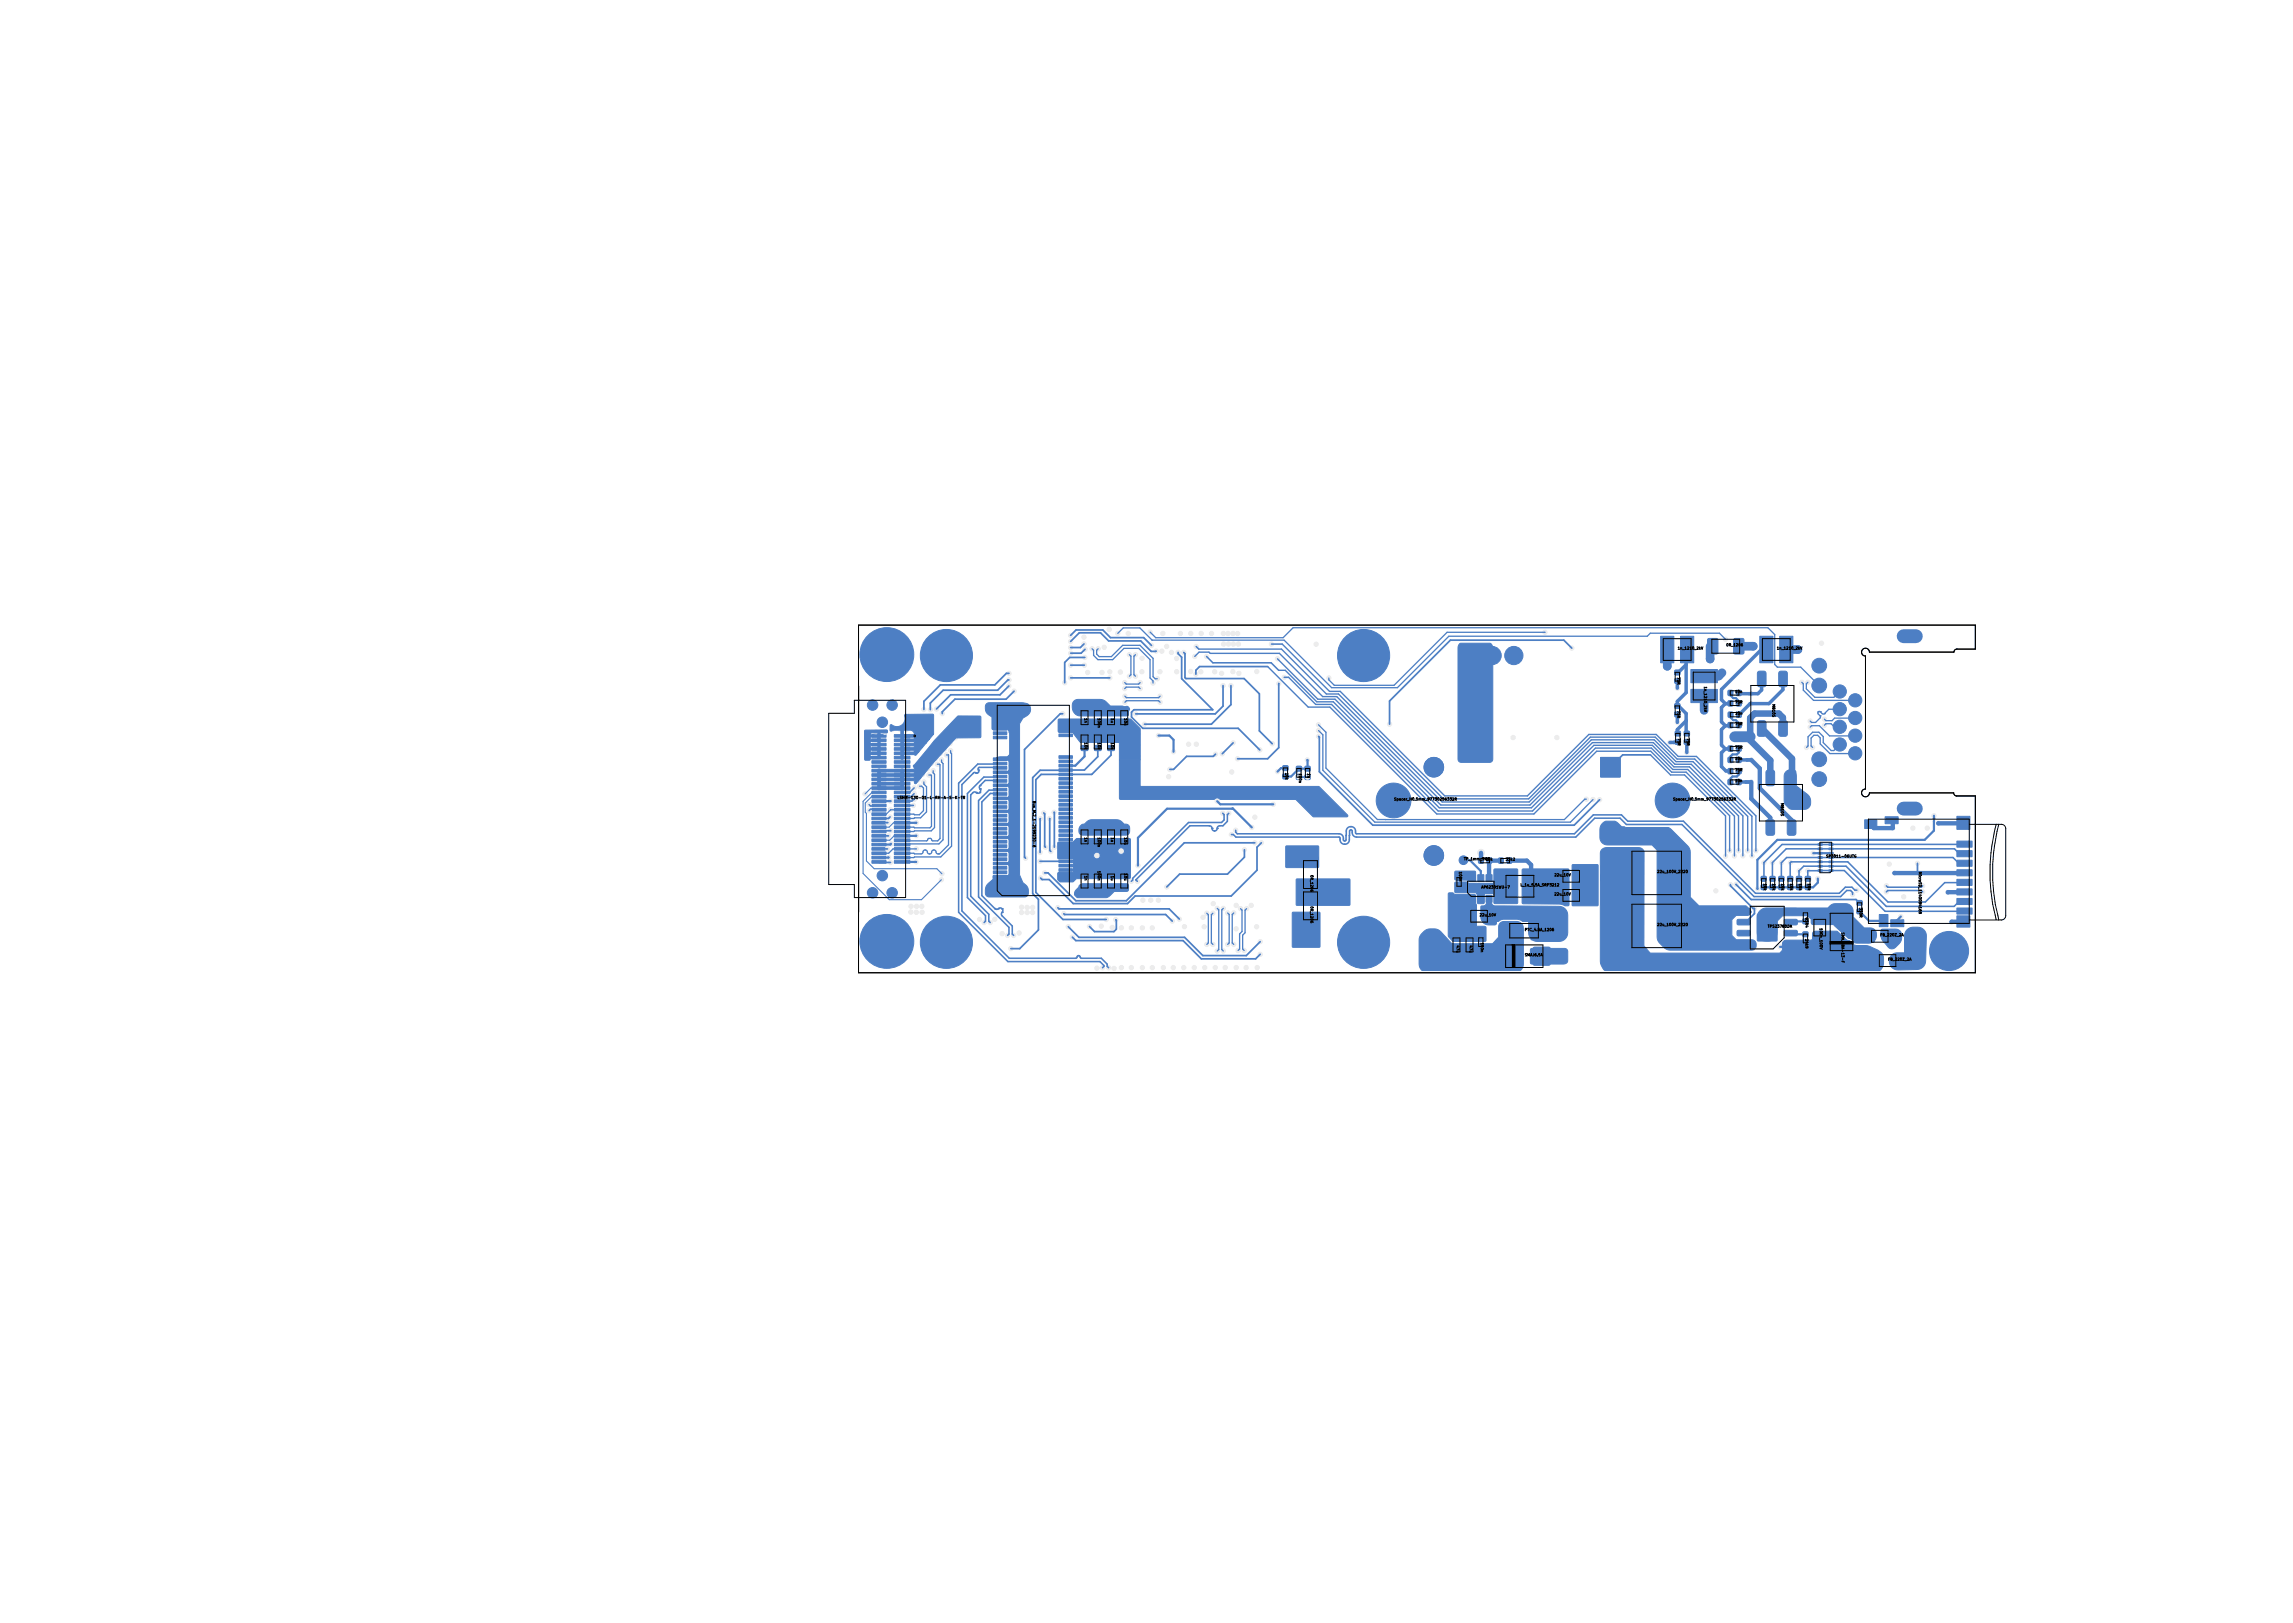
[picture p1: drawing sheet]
<svg xmlns="http://www.w3.org/2000/svg" width="297mm" height="210mm" viewBox="0 0 297 210" stroke-linecap="round" stroke-linejoin="round" font-family="sans-serif">
<defs><g id="words">
<g font-size=".5">
<text x="223.6" y="83.7">0R_1206</text>
<text x="217.3" y="84.1">1n_1210_2kV</text>
<text x="217.3" y="87.7" transform="rotate(90 217.3 87.7)">75R</text>
<text x="220.8" y="88.9" transform="rotate(90 220.8 88.9)">1n_1210_2kV</text>
<text x="224.7" y="89.8">10n</text>
<text x="230.1" y="84.1">1n_1210_2kV</text>
<text x="140.5" y="93" transform="rotate(90 140.5 93)">1n</text>
<text x="142.2" y="93" transform="rotate(90 142.2 93)">100n</text>
<text x="143.9" y="93" transform="rotate(90 143.9 93)">1u</text>
<text x="145.6" y="93" transform="rotate(90 145.6 93)">10u</text>
<text x="217.3" y="92" transform="rotate(90 217.3 92)">75R</text>
<text x="217.3" y="95.6" transform="rotate(90 217.3 95.6)">75R</text>
<text x="218.5" y="95.6" transform="rotate(90 218.5 95.6)">75R</text>
<text x="224.7" y="91.1">75R</text>
<text x="224.7" y="93.9">75R</text>
<text x="224.7" y="92.6">10n</text>
<text x="229.6" y="91.2" transform="rotate(90 229.6 91.2)">MB10S</text>
<text x="140.5" y="96.1" transform="rotate(90 140.5 96.1)">10k</text>
<text x="142.2" y="96.1" transform="rotate(90 142.2 96.1)">10k</text>
<text x="143.9" y="96.1" transform="rotate(90 143.9 96.1)">10k</text>
<text x="166.5" y="100" transform="rotate(90 166.5 100)">10k</text>
<text x="168.3" y="100.1" transform="rotate(90 168.3 100.1)">100n</text>
<text x="169.4" y="100.1" transform="rotate(90 169.4 100.1)">1u</text>
<text x="224.7" y="101.3">10n</text>
<text x="224.7" y="97">75R</text>
<text x="224.7" y="99.9">75R</text>
<text x="224.7" y="98.4">10n</text>
<text x="116.2" y="103.5">LSHM-130-01-L-RH-A-S-K-TR</text>
<text x="133.8" y="103.7" transform="rotate(90 133.8 103.7)">Bus_M.2_1-2199230-6</text>
<text x="180.5" y="103.7">Spacer_H0.5mm_97730256332R</text>
<text x="216.7" y="103.7">Spacer_H0.5mm_97730256332R</text>
<text x="230.7" y="104" transform="rotate(90 230.7 104)">MB10S</text>
<text x="140.5" y="108.4" transform="rotate(90 140.5 108.4)">1n</text>
<text x="140.5" y="113.6" transform="rotate(90 140.5 113.6)">1n</text>
<text x="142.2" y="108.4" transform="rotate(90 142.2 108.4)">100n</text>
<text x="142.2" y="113" transform="rotate(90 142.2 113)">100n</text>
<text x="143.9" y="108.4" transform="rotate(90 143.9 108.4)">1u</text>
<text x="143.9" y="113.6" transform="rotate(90 143.9 113.6)">1u</text>
<text x="145.6" y="108.4" transform="rotate(90 145.6 108.4)">10u</text>
<text x="145.6" y="113.3" transform="rotate(90 145.6 113.3)">10u</text>
<text x="169.8" y="113.3" transform="rotate(90 169.8 113.3)">0R_1206</text>
<text x="189" y="113.1" transform="rotate(90 189 113.1)">100n</text>
<text x="189.6" y="111.4">TP_1mm_SMD</text>
<text x="192.4" y="111.5">10k</text>
<text x="195" y="111.5">33k2</text>
<text x="201.5" y="113.5">22u_10V</text>
<text x="214.6" y="113.1">22u_100V_2220</text>
<text x="236.5" y="111.1">SP3011-06UTG</text>
<text x="248.6" y="112.9" transform="rotate(90 248.6 112.9)">MicroSD_1140084168</text>
<text x="169.8" y="117.3" transform="rotate(90 169.8 117.3)">0R_1206</text>
<text x="191.6" y="118.7">22u_10V</text>
<text x="191.8" y="115.1">AP62301WU-7</text>
<text x="196.9" y="114.8">L_1u_5.5A_SRP3212</text>
<text x="201.5" y="116">22u_10V</text>
<text x="214.6" y="120">22u_100V_2220</text>
<text x="228.5" y="114.4" transform="rotate(90 228.5 114.4)">10k</text>
<text x="229.6" y="114.4" transform="rotate(90 229.6 114.4)">10k</text>
<text x="230.8" y="114.4" transform="rotate(90 230.8 114.4)">10k</text>
<text x="231.9" y="114.4" transform="rotate(90 231.9 114.4)">10k</text>
<text x="233" y="114.4" transform="rotate(90 233 114.4)">10k</text>
<text x="233.9" y="118.8" transform="rotate(90 233.9 118.8)">63R4</text>
<text x="234.2" y="114.4" transform="rotate(90 234.2 114.4)">10k</text>
<text x="240.9" y="117.5" transform="rotate(90 240.9 117.5)">330R</text>
<text x="188.7" y="122.4" transform="rotate(90 188.7 122.4)">47u</text>
<text x="190.4" y="122.4" transform="rotate(90 190.4 122.4)">47u</text>
<text x="191.8" y="122.1" transform="rotate(90 191.8 122.1)">100n</text>
<text x="197.5" y="120.6">PTC_4.5A_1206</text>
<text x="197.5" y="123.9">SMAJ6.5A</text>
<text x="228.9" y="120.2">TPS2378DDA</text>
<text x="233.9" y="121.6" transform="rotate(90 233.9 121.6)">24k9</text>
<text x="235.7" y="120.2" transform="rotate(90 235.7 120.2)">100n_100V</text>
<text x="238.6" y="120.7" transform="rotate(90 238.6 120.7)">SMAJ58A-13-F</text>
<text x="243.5" y="121.3">FB_220Z_2A</text>
<text x="244.5" y="124.4">FB_220Z_2A</text>
</g>
</g></defs>
<path d="M111.2 81h144.7v3.1h-2.5l-.2 .1-.1 .3h-10.9a.51 .51 0 0 0-.5-.5 .51 .51 0 0 0-.5 .5 .51 .51 0 0 0 .5 .5v17.2a.51 .51 0 0 0-.5 .5 .51 .51 0 0 0 .5 .5 .51 .51 0 0 0 .5-.5h10.9l.1 .3 .2 .1h2.5v22.9h-144.7z" fill="none" stroke="#d0d2cd" stroke-width=".13"/>
<g fill="#4d7fc4" stroke="#4d7fc4" stroke-width=".13">
<path d="M207.3 98.1h2.6v2.6h-2.6z"/>
<path d="M228.2 114.7h.6v.5h-.6z"/>
<path d="M228.2 113.6h.6v.5h-.6z"/>
<path d="M229.3 114.7h.6v.5h-.6z"/>
<path d="M229.3 113.6h.6v.5h-.6z"/>
<path d="M230.4 114.7h.7v.5h-.7z"/>
<path d="M230.4 113.6h.7v.5h-.7z"/>
<path d="M231.6 114.7h.6v.5h-.6z"/>
<path d="M231.6 113.6h.6v.5h-.6z"/>
<path d="M232.7 114.7h.7v.5h-.7z"/>
<path d="M232.7 113.6h.7v.5h-.7z"/>
<path d="M233.9 114.7h.6v.5h-.6z"/>
<path d="M233.9 113.6h.6v.5h-.6z"/>
<path d="M143.5 95h.8v.6h-.8z"/>
<path d="M143.5 96.6h.8v.6h-.8z"/>
<path d="M140.1 95h.8v.6h-.8z"/>
<path d="M140.1 96.6h.8v.6h-.8z"/>
<path d="M141.8 91.9h.8v.6h-.8z"/>
<path d="M141.8 93.5h.8v.6h-.8z"/>
<path d="M145.2 107.3h.9v.6h-.9z"/>
<path d="M145.2 108.9h.9v.6h-.9z"/>
<path d="M141.8 95h.8v.6h-.8z"/>
<path d="M141.8 96.6h.8v.6h-.8z"/>
<path d="M140.1 114.6h.8v.6h-.8z"/>
<path d="M140.1 113.1h.8v.5h-.8z"/>
<path d="M141.8 107.3h.8v.6h-.8z"/>
<path d="M141.8 108.9h.8v.6h-.8z"/>
<path d="M143.5 107.3h.8v.6h-.8z"/>
<path d="M143.5 108.9h.8v.6h-.8z"/>
<path d="M128.7 113.9h1.7v.4h-1.7z"/>
<path d="M137.2 113.7h1.7v.3h-1.7z"/>
<path d="M128.7 113.4h1.7v.3h-1.7z"/>
<path d="M137.2 113.1h1.7v.3h-1.7z"/>
<path d="M128.7 112.8h1.7v.4h-1.7z"/>
<path d="M137.2 112.5h1.7v.4h-1.7z"/>
<path d="M128.7 112.3h1.7v.3h-1.7z"/>
<path d="M137.2 112h1.7v.3h-1.7z"/>
<path d="M128.7 111.7h1.7v.3h-1.7z"/>
<path d="M137.2 111.4h1.7v.4h-1.7z"/>
<path d="M128.7 111.1h1.7v.4h-1.7z"/>
<path d="M137.2 110.9h1.7v.3h-1.7z"/>
<path d="M128.7 110.6h1.7v.3h-1.7z"/>
<path d="M137.2 110.3h1.7v.3h-1.7z"/>
<path d="M128.7 110h1.7v.3h-1.7z"/>
<path d="M137.2 109.7h1.7v.4h-1.7z"/>
<path d="M128.7 109.4h1.7v.4h-1.7z"/>
<path d="M137.2 109.2h1.7v.3h-1.7z"/>
<path d="M128.7 108.9h1.7v.3h-1.7z"/>
<path d="M137.2 108.6h1.7v.3h-1.7z"/>
<path d="M128.7 108.3h1.7v.4h-1.7z"/>
<path d="M137.2 108h1.7v.4h-1.7z"/>
<path d="M128.7 107.8h1.7v.3h-1.7z"/>
<path d="M137.2 107.5h1.7v.3h-1.7z"/>
<path d="M128.7 107.2h1.7v.3h-1.7z"/>
<path d="M137.2 106.9h1.7v.3h-1.7z"/>
<path d="M128.7 106.6h1.7v.4h-1.7z"/>
<path d="M137.2 106.3h1.7v.4h-1.7z"/>
<path d="M128.7 106.1h1.7v.3h-1.7z"/>
<path d="M137.2 105.8h1.7v.3h-1.7z"/>
<path d="M128.7 105.5h1.7v.3h-1.7z"/>
<path d="M137.2 105.2h1.7v.4h-1.7z"/>
<path d="M128.7 104.9h1.7v.4h-1.7z"/>
<path d="M137.2 104.7h1.7v.3h-1.7z"/>
<path d="M128.7 104.4h1.7v.3h-1.7z"/>
<path d="M137.2 104.1h1.7v.3h-1.7z"/>
<path d="M128.7 103.8h1.7v.4h-1.7z"/>
<path d="M137.2 103.5h1.7v.4h-1.7z"/>
<path d="M128.7 103.3h1.7v.3h-1.7z"/>
<path d="M137.2 103h1.7v.3h-1.7z"/>
<path d="M128.7 102.7h1.7v.3h-1.7z"/>
<path d="M137.2 102.4h1.7v.3h-1.7z"/>
<path d="M128.7 102.1h1.7v.4h-1.7z"/>
<path d="M137.2 101.8h1.7v.4h-1.7z"/>
<path d="M128.7 101.6h1.7v.3h-1.7z"/>
<path d="M137.2 101.3h1.7v.3h-1.7z"/>
<path d="M128.7 101h1.7v.3h-1.7z"/>
<path d="M137.2 100.7h1.7v.4h-1.7z"/>
<path d="M128.7 100.4h1.7v.4h-1.7z"/>
<path d="M137.2 100.2h1.7v.3h-1.7z"/>
<path d="M128.7 99.9h1.7v.3h-1.7z"/>
<path d="M137.2 99.6h1.7v.3h-1.7z"/>
<path d="M128.7 99.3h1.7v.3h-1.7z"/>
<path d="M137.2 99h1.7v.4h-1.7z"/>
<path d="M128.7 98.7h1.7v.4h-1.7z"/>
<path d="M137.2 98.5h1.7v.3h-1.7z"/>
<path d="M128.7 98.2h1.7v.3h-1.7z"/>
<path d="M137.2 97.9h1.7v.3h-1.7z"/>
<path d="M128.7 95.4h1.7v.3h-1.7z"/>
<path d="M137.2 95.1h1.7v.3h-1.7z"/>
<path d="M128.7 94.8h1.7v.3h-1.7z"/>
<path d="M137.2 94.5h1.7v.4h-1.7z"/>
<path d="M128.7 94.2h1.7v.4h-1.7z"/>
<path d="M137.2 94h1.7v.3h-1.7z"/>
<path d="M128.7 93.7h1.7v.3h-1.7z"/>
<path d="M137.2 93.4h1.7v.3h-1.7z"/>
<path d="M128.7 93.1h1.7v.4h-1.7z"/>
<path d="M128.9 114.7h3.1v1.3h-3.1z"/>
<path d="M128.9 91.4h3.1v1.3h-3.1z"/>
<path d="M140.1 107.3h.8v.6h-.8z"/>
<path d="M140.1 108.9h.8v.6h-.8z"/>
<path d="M145.2 114.6h.9v.6h-.9z"/>
<path d="M145.2 113.1h.9v.5h-.9z"/>
<path d="M140.1 91.9h.8v.6h-.8z"/>
<path d="M140.1 93.5h.8v.6h-.8z"/>
<path d="M204 112.8h1.4v1.4h-1.4z"/>
<path d="M201.7 112.8h1.3v1.4h-1.3z"/>
<path d="M194.2 111.2h.5v.6h-.5z"/>
<path d="M195.2 111.2h.6v.6h-.6z"/>
<path d="M236.9 112.7h.5l.1 .1-.6 .1z"/>
<path d="M236.9 112.1h.5l.1 .2h-.6z"/>
<path d="M236.9 111.6l.5-.1 .1 .2-.6 .1z"/>
<path d="M236.9 110.4h.5l.1 .2h-.6z"/>
<path d="M236.9 109.9h.5l.1 .1-.6 .1z"/>
<path d="M236.9 109.3h.5l.1 .2h-.6z"/>
<path d="M235.5 109.3h.5l.1 .2h-.6z"/>
<path d="M235.5 109.9h.5l.1 .1-.6 .1z"/>
<path d="M235.5 110.4h.5l.1 .2h-.6z"/>
<path d="M235.5 111h.5l.1 .2h-.6z"/>
<path d="M235.5 111.6l.5-.1 .1 .2-.6 .1z"/>
<path d="M235.5 112.1h.5l.1 .2h-.6z"/>
<path d="M235.5 112.7h.5l.1 .2h-.6z"/>
<path d="M189.7 118h1.4v1.4h-1.4z"/>
<path d="M192.1 118h1.4v1.4h-1.4z"/>
<path d="M194.9 113.4l.2-.1 .9-.1 .2 .1 .1 .2v2.5v.2l-.3 .2h-.9l-.3-.3z"/>
<path d="M197.6 113.3h1.1l.3 .2v2.5l-.1 .2-.2 .2h-1l-.2-.3v-2.5z"/>
<path d="M219 86.7h3.5v1.7h-3.5z"/>
<path d="M219 89.3h3.5v1.7h-3.5z"/>
<path d="M191.6 111.2h.5v.6h-.5z"/>
<path d="M192.7 111.2h.5v.6h-.5z"/>
<path d="M240.6 116.7h.6v.6h-.6z"/>
<path d="M240.6 117.8h.6v.6h-.6z"/>
<path d="M145.2 91.9h.9v.6h-.9z"/>
<path d="M145.2 93.5h.9v.6h-.9z"/>
<path d="M143.5 91.9h.8v.6h-.8z"/>
<path d="M143.5 93.5h.8v.6h-.8z"/>
<path d="M141.8 114.6h.8v.6h-.8z"/>
<path d="M141.8 113.1h.8v.5h-.8z"/>
<path d="M143.5 114.6h.8v.6h-.8z"/>
<path d="M143.5 113.1h.8v.5h-.8z"/>
<path d="M204 115.3h1.4v1.4h-1.4z"/>
<path d="M201.7 115.3h1.3v1.4h-1.3z"/>
<path d="M168 99.3h.6v.6h-.6z"/>
<path d="M168 100.4h.6v.6h-.6z"/>
<path d="M169.1 99.3h.6v.6h-.6z"/>
<path d="M169.1 100.4h.6v.6h-.6z"/>
<path d="M253.5 109h2v.7h-2z"/>
<path d="M253.5 110.2h2v.8h-2z"/>
<path d="M253.5 111.4h2v.8h-2z"/>
<path d="M253.5 112.7h2v.8h-2z"/>
<path d="M253.5 113.9h2v.8h-2z"/>
<path d="M253.5 115.2h2v.7h-2z"/>
<path d="M253.5 116.4h2v.8h-2z"/>
<path d="M253.5 117.6h2v.8h-2z"/>
<path d="M243.4 118.5h1.2v1.5h-1.2z"/>
<path d="M241.6 106.2h1.5v1.1h-1.5z"/>
<path d="M244.9 119.1h1.7v1h-1.7z"/>
<path d="M253.5 118.6h1.7v1.5h-1.7z"/>
<path d="M244.2 105.8h1.7v.9h-1.7z"/>
<path d="M253.5 105.8h1.7v1.6h-1.7z"/>
<path d="M224.6 82.8l1.1-.1 .2 .1v1.7l-.1 .2h-1l-.2-.1z"/>
<path d="M221.3 82.8l1-.1 .2 .1v1.7l-.1 .2h-1l-.2-.1z"/>
<path d="M217 86.8h.6v.6h-.6z"/>
<path d="M217 87.9h.6v.6h-.6z"/>
<path d="M215.1 82.4h1.7v3.5h-1.7z"/>
<path d="M217.7 82.4h1.7v3.5h-1.7z"/>
<path d="M166.2 99.2h.6v.6h-.6z"/>
<path d="M166.2 100.3h.6v.6h-.6z"/>
<path d="M218.2 94.7h.6v.6h-.6z"/>
<path d="M218.2 95.8h.6v.6h-.6z"/>
<path d="M190.4 116h.7v.9h-.7z"/>
<path d="M191.4 116h.8v.9h-.8z"/>
<path d="M192.5 116h.8v.9h-.8z"/>
<path d="M192.5 113.3h.8v.9h-.8z"/>
<path d="M191.4 113.3h.8v.9h-.8z"/>
<path d="M190.4 113.3h.7v.9h-.7z"/>
<path d="M217 94.7h.7v.6h-.7z"/>
<path d="M217 95.8h.7v.6h-.7z"/>
<path d="M217 91.2h.6v.5h-.6z"/>
<path d="M217 92.3h.6v.5h-.6z"/>
<path d="M188.7 114.5h.6v.6h-.6z"/>
<path d="M188.7 113.4h.6v.6h-.6z"/>
<path d="M115.9 95.2h2v.3h-2z"/>
<path d="M112.9 95.2h1.9v.3h-1.9z"/>
<path d="M115.9 95.7h2v.4h-2z"/>
<path d="M112.9 95.7h1.9v.4h-1.9z"/>
<path d="M115.9 96.3h2v.3h-2z"/>
<path d="M112.9 96.3h1.9v.3h-1.9z"/>
<path d="M115.9 96.9h2v.3h-2z"/>
<path d="M112.9 96.9h1.9v.3h-1.9z"/>
<path d="M115.9 97.4h2v.4h-2z"/>
<path d="M112.9 97.4h1.9v.4h-1.9z"/>
<path d="M115.9 98h2v.3h-2z"/>
<path d="M112.9 98h1.9v.3h-1.9z"/>
<path d="M115.9 98.5h2v.4h-2z"/>
<path d="M112.9 98.5h1.9v.4h-1.9z"/>
<path d="M115.9 99.1h2v.3h-2z"/>
<path d="M112.9 99.1h1.9v.3h-1.9z"/>
<path d="M115.9 99.7h2v.3h-2z"/>
<path d="M112.9 99.7h1.9v.3h-1.9z"/>
<path d="M115.9 100.2h2v.4h-2z"/>
<path d="M112.9 100.2h1.9v.4h-1.9z"/>
<path d="M115.9 100.8h2v.3h-2z"/>
<path d="M112.9 100.8h1.9v.3h-1.9z"/>
<path d="M115.9 101.4h2v.3h-2z"/>
<path d="M112.9 101.4h1.9v.3h-1.9z"/>
<path d="M115.9 101.9h2v.4h-2z"/>
<path d="M112.9 101.9h1.9v.4h-1.9z"/>
<path d="M115.9 102.5h2v.3h-2z"/>
<path d="M112.9 102.5h1.9v.3h-1.9z"/>
<path d="M115.9 103h2v.4h-2z"/>
<path d="M112.9 103h1.9v.4h-1.9z"/>
<path d="M115.9 103.6h2v.3h-2z"/>
<path d="M112.9 103.6h1.9v.3h-1.9z"/>
<path d="M115.9 104.2h2v.3h-2z"/>
<path d="M112.9 104.2h1.9v.3h-1.9z"/>
<path d="M115.9 104.7h2v.4h-2z"/>
<path d="M112.9 104.7h1.9v.4h-1.9z"/>
<path d="M115.9 105.3h2v.3h-2z"/>
<path d="M112.9 105.3h1.9v.3h-1.9z"/>
<path d="M115.9 105.9h2v.3h-2z"/>
<path d="M112.9 105.9h1.9v.3h-1.9z"/>
<path d="M115.9 106.4h2v.4h-2z"/>
<path d="M112.9 106.4h1.9v.4h-1.9z"/>
<path d="M115.9 107h2v.3h-2z"/>
<path d="M112.9 107h1.9v.3h-1.9z"/>
<path d="M115.9 107.6h2v.3h-2z"/>
<path d="M112.9 107.6h1.9v.3h-1.9z"/>
<path d="M115.9 108.1h2v.4h-2z"/>
<path d="M112.9 108.1h1.9v.4h-1.9z"/>
<path d="M115.9 108.7h2v.3h-2z"/>
<path d="M112.9 108.7h1.9v.3h-1.9z"/>
<path d="M115.9 109.2h2v.4h-2z"/>
<path d="M112.9 109.2h1.9v.4h-1.9z"/>
<path d="M115.9 109.8h2v.3h-2z"/>
<path d="M112.9 109.8h1.9v.3h-1.9z"/>
<path d="M115.9 110.4h2v.3h-2z"/>
<path d="M112.9 110.4h1.9v.3h-1.9z"/>
<path d="M115.9 110.9h2v.4h-2z"/>
<path d="M112.9 110.9h1.9v.4h-1.9z"/>
<path d="M115.9 111.5h2v.3h-2z"/>
<path d="M112.9 111.5h1.9v.3h-1.9z"/>
<path d="M168.8 115h1.8l.2 .2v1l-.2 .1h-1.7l-.2-.2z"/>
<path d="M168.8 118.4h1.8l.2 .2v1l-.2 .1h-1.7l-.2-.2z"/>
<path d="M168.8 114.4l1.8-.1 .2 .2v1l-.2 .2-1.7-.1-.2-.1z"/>
<path d="M168.8 111l1.8-.1 .2 .2v1.1l-.2 .1h-1.7l-.2-.2z"/>
<path d="M231.2 122h1.5l.1 .1v.5l-.1 .1h-1.5l-.1-.2z"/>
<path d="M231.2 120.6l1.5-.1 .1 .2v.4l-.1 .2-1.5-.1-.1-.1z"/>
<path d="M231.2 119.1h1.5l.1 .2v.4l-.1 .1h-1.5l-.1-.2z"/>
<path d="M231.2 117.7h1.5l.1 .1v.5l-.1 .1h-1.5l-.1-.2z"/>
<path d="M225.1 117.7h1.5l.1 .1v.5l-.2 .1h-1.4l-.1-.2z"/>
<path d="M225.1 119.1h1.5l.1 .2v.4l-.2 .1h-1.4l-.1-.2z"/>
<path d="M225.1 120.6l1.5-.1 .1 .2v.4l-.2 .2-1.4-.1-.1-.1z"/>
<path d="M225.1 122h1.5l.1 .1v.5l-.2 .1h-1.4l-.1-.2z"/>
<path d="M227.7 118.5h2.5v3.4h-2.5z"/>
<path d="M188.3 121.3h.8v.6h-.8z"/>
<path d="M188.3 122.9h.8v.6h-.8z"/>
<path d="M223.9 101h.5v.6h-.5z"/>
<path d="M225 101h.5v.6h-.5z"/>
<path d="M223.9 89.5h.5v.6h-.5z"/>
<path d="M225 89.5h.5v.6h-.5z"/>
<path d="M191.5 121.2h.6v.6h-.6z"/>
<path d="M191.5 122.3h.6v.6h-.6z"/>
<path d="M195.3 119.5h1.3v2.3h-1.3z"/>
<path d="M198.3 119.5h1.3v2.3h-1.3z"/>
<path d="M225 90.8h.5v.6h-.5z"/>
<path d="M223.9 90.8h.5v.6h-.5z"/>
<path d="M190 121.3h.8v.6h-.8z"/>
<path d="M190 122.9h.8v.6h-.8z"/>
<path d="M225 93.6h.5v.6h-.5z"/>
<path d="M223.9 93.6h.5v.6h-.5z"/>
<path d="M228 82.4h1.7v3.5h-1.7z"/>
<path d="M230.5 82.4h1.8v3.5h-1.8z"/>
<path d="M198.6 122.8l.2-.1 2 .1v.1v2.1l-.2 .1-2-.1v-.2z"/>
<path d="M194.1 122.8l.2-.1 2 .1v.1v2.1l-.2 .1-2-.1v-.2z"/>
<path d="M216.5 110.1l.2-.1h1.5l.3 .2v5.6l-.2 .3h-1.6l-.2-.2v-5.6z"/>
<path d="M210.8 110.1l.2-.1h1.5l.2 .2 .1 5.6-.2 .3h-1.6l-.3-.2v-5.6z"/>
<path d="M245.2 123.7h1.1v1.5h-1.1z"/>
<path d="M242.8 123.7h.9l.1 .1v1.3l-.1 .1h-.8l-.2-.1z"/>
<path d="M227.7 93.4h.8l.3 .1v1.6l-.2 .3h-.7l-.2-.2v-1.6z"/>
<path d="M230.5 93.4h.8l.2 .1v1.6l-.1 .3h-.7l-.3-.2v-1.6z"/>
<path d="M230.5 87l.8-.1 .2 .2v1.6l-.1 .3h-.7l-.3-.2v-1.6z"/>
<path d="M227.7 87l.8-.1 .3 .2v1.6l-.2 .3h-.7l-.2-.2v-1.6z"/>
<path d="M244.2 120.6h1.1v1.4h-1.1z"/>
<path d="M241.8 120.6h1v1.4h-1z"/>
<path d="M231.6 99.9l.8-.1 .2 .1v1.6l-.1 .3h-.7l-.3-.2v-1.6z"/>
<path d="M228.8 99.9l.8-.1 .3 .1v1.6l-.2 .3h-.7l-.2-.2v-1.6z"/>
<path d="M228.8 106.3l.8-.1 .3 .2v1.5l-.2 .3h-.7l-.2-.2v-1.5z"/>
<path d="M231.6 106.3l.8-.1 .2 .2v1.5l-.1 .3h-.7l-.3-.2v-1.5z"/>
<path d="M225 96.7h.5v.6h-.5z"/>
<path d="M223.9 96.7h.5v.6h-.5z"/>
<path d="M237.4 117.4h.2h2.1v.2v1.9l-.2 .1-2.1-.1v-.1z"/>
<path d="M237.4 121.9h.2h2.1v.2v1.9l-.2 .1-2.1-.1v-.1z"/>
<path d="M225 99.6h.5v.6h-.5z"/>
<path d="M223.9 99.6h.5v.6h-.5z"/>
<path d="M216.5 117l.2-.1h1.5l.3 .2v5.6l-.2 .3h-1.6l-.2-.2v-5.6z"/>
<path d="M210.8 117l.2-.1h1.5l.2 .2 .1 5.6-.2 .3h-1.6l-.3-.2v-5.6z"/>
<path d="M223.9 92.3h.6v.6h-.6z"/>
<path d="M225 92.3h.5v.6h-.5z"/>
<path d="M223.9 98.1h.5v.7h-.5z"/>
<path d="M225 98.1h.5v.7h-.5z"/>
<path d="M233.6 118h.6v.6h-.6z"/>
<path d="M233.6 119.1h.6v.5h-.6z"/>
<path d="M235.1 118.3h1.3v1.4h-1.3z"/>
<path d="M235.1 120.7h1.3v1.3h-1.3z"/>
<path d="M233.6 121.8h.6v.6h-.6z"/>
<path d="M233.6 120.7h.6v.6h-.6z"/>
<path d="M167.9 113.9h6.9l.1 .1v3.2l-.1 .1h-6.8l-.1-.1z"/>
<path d="M167.4 118.2h3.6v4.5h-3.6z"/>
<path d="M166.6 109.6h4.2v.1v2.6l-.1 .1h-4.1v-.1z"/>
<path d="M112 94.6h2.9v.3h-.9v.3h-.3v-.3h-.8l-.2 .2v.1h1.3v.5h-.3v-.2h-1v.3l1.3-.1v.6h-.3v-.3l-1 .1v.2h1.3v.6h-.3v-.3h-1v.3h1.3v.5h-.3v-.2h-1v.2h1.3v.6h-.3v-.3h-1v.3h1.3v.3h-1.3l-.1 .2-.6-.1z"/>
<path d="M115.3 93.9h.3a1.07 1.07 0 0 0 1.3 0 1.07 1.07 0 0 0 .3-1.3l.1-.1h3.5l.1 .2v2.4h-2.4l-.1-.2-.3-.2-1.1-.1 .1 .6 3.8-.1-.5 .6h-1.9l-.1-.2h-1.4l.1 .2h3.3l-.4 .6h-1.5l-.1-.2h-1.4l.1 .2h2.9l-.5 .5h-1l-.1-.2h-1.4l.1 .3 2.4-.1-.5 .6h-.5l-.1-.2h-1.4l.1 .2h1.9l-.4 .4h-.2h-1.4v.5l-.1 .1-.2-.1v-3.7h-.9l-.4 .1-.1-.1z"/>
<path d="M137.1 93.2l9.3-.1 1.3 1.3v4h-2.7v-2.2h-5l-1.1-1.3-1.7-.1-.1-.1z"/>
<path d="M137 109.2l.2-.1h1.8l.5-.5h6.9v.2v1.5h-.7a.43 .43 0 0 0-.6-.4 .43 .43 0 0 0-.2 .7 .43 .43 0 0 0 .7-.2l.1-.1h.7v.5h-3.9a.43 .43 0 0 0-.6-.4 .43 .43 0 0 0-.1 .8 .43 .43 0 0 0 .7-.2v-.2h3.9v2.9l-.1 .1h-6.9l-.4 .5-1.7-.1-.3-.3v-.8l2-.1 .1-1.6-.2-.1-1.9-.1z"/>
<path d="M247 120.5l.6-.4h.8a1.13 1.13 0 0 1 1.1 1.2l-.1 3.2a1.13 1.13 0 0 1-1.1 1.1l-2.4 .1a1.11 1.11 0 0 1-1.2-1.1 1.11 1.11 0 0 1 1-1.2h1v-2.4z"/>
<path d="M231.4 99.9a.79 .79 0 0 1 .8-.1 .79 .79 0 0 1 .5 .7v1.3l1.4 1.1a1.21 1.21 0 0 1 0 1.9l-.4 .1-1.7-.1-.2-.1-.6-.6-.1-.4v-3.2l.1-.3z"/>
<path d="M243.7 120.4h1.9a.79 .79 0 0 1 .7 .7v.6l-.1 .4-.8 .7a.62 .62 0 0 1-.8-.1l-.8-1-.2-.6z"/>
<path d="M139.1 90.8l.5-.2h3.1l.4 .2 .7 .7h1.6h.3a.41 .41 0 0 1 .4 0 .41 .41 0 0 1 .2 .5l-.1 .1v.5l-.2 .1-6.1 .1a1.1 1.1 0 0 1-1-1.2v-.4z"/>
<path d="M140 107l.2-.2h.3l.4-.4 .4-.2h3.4l.5 .1 .4 .5h.5l.2 .5v.6l-.3 .3-6-.1a.78 .78 0 0 1 0-1.1z"/>
<path d="M139.8 114.7l.5-.2h5.6l.3 .2v.5l-.1 .2-.1 .1h-1.7l-.7 .6-.2 .2h-3.8l-.4-.3v-.4z"/>
<path d="M127.8 91.2l.3-.2h4.3a.91 .91 0 0 1 1.1 .9l-.1 .5-.4 .3a1.95 1.95 0 0 0-.9 1.1v19.5l.4 1 .6 .7 .1 .8-.1 .3-.4 .1h-4.6l-.2-.1-.2-.2-.1-.6a1.14 1.14 0 0 1 .4-.9l.6-.5 .1-.4 1.8-.1h.1l.1-.2v-1l-.1-.2a.18 .18 0 0 1-.1-.1 .18 .18 0 0 1 .1-.2l.1-.2v-1l-.1-.1a.18 .18 0 0 1-.1-.2 .18 .18 0 0 1 .1-.2l.1-.2v-.9l-.1-.2a.18 .18 0 0 1-.1-.2 .18 .18 0 0 1 .1-.2l.1-.2v-.9l-.1-.2a.18 .18 0 0 1-.1-.2 .18 .18 0 0 1 .1-.2l.1-.2v-.9l-.1-.2a.19 .19 0 0 1-.1-.2 .19 .19 0 0 1 .1-.2l.1-.2v-1a.29 .29 0 0 1-.2-.3 .29 .29 0 0 1 .2-.3v-1l-.1-.2a.18 .18 0 0 1-.1-.2 .18 .18 0 0 1 .1-.2l.1-.1v-1l-.1-.2a.18 .18 0 0 1-.1-.2 .18 .18 0 0 1 .1-.1l.1-.2v-1l-.1-.2h-.1l-1.5-.1a.42 .42 0 0 1 .6-.4h.9l.3-.2v-2.8l-.3-.5h-2v-1.6l-.4-.3a1.09 1.09 0 0 1-.5-1.1z"/>
<path d="M228 118l.4-.3 .4-.1h8l.4-.4 .3-.1h1.6a.98 .98 0 0 1 1 .9v.8l1.4 1.4h.8a1 1 0 0 1 .8 1.1 1 1 0 0 1-1 .9h-1.8a.5 .5 0 0 1-.4-.5l-.5-.2-1.9-1.7-2.7-.1-.2-.2v-.4l-.5-.5h-3.2l-.7 .7v1.5a1.13 1.13 0 0 1-1.1 1.1h-.3a1.13 1.13 0 0 1-1.2-1.1l.1-2.2z"/>
<path d="M207.5 110l.6-.2h4.1l.4 .1a.62 .62 0 0 1 .4 .5v12.1l.8 1h16.8l.3-.4v-.9l.2-.3 .3-.1h3.3l.1-.1v-.7a.36 .36 0 0 1 .4-.4h2.7l1.3 1.2 .4 .1 .4 .5 .4 .1h1.5l1.4 .6 .5 .4 .2 .4v.9l-.2 .5-.3 .4h-35.6l-.5-.6-.1-.6v-14z"/>
<path d="M203.7 112h3.3v5.3h-3.3z"/>
<path d="M207.6 106.6l.4-.2h1.2l.2 .1 .7 .6 .5 .1h5.5l.2 .1 2.3 2.3 .3 .6 .1 6 1.1 1.1 6.1 .1 .7 .7-.4 .4-1.6 .1-.6 .6v2l.6 .5h2a.68 .68 0 0 1 .6 .7 .68 .68 0 0 1-.6 .7h-10.5l-.7-.2-.8-.9-.2-.6v-11.3l-.7-.6h-5.8a.96 .96 0 0 1-.9-1v-1.2z"/>
<path d="M197.2 112.6h6l.1 .1-.1 4.6h-.4l-.8-.2h-4.7l-.1-.2z"/>
<path d="M192.6 116.1h.6v.9l.3 .3 8.5 .1a1.13 1.13 0 0 1 1.1 1.1v2.3a1.13 1.13 0 0 1-1.1 1.2h-2.8a1.14 1.14 0 0 1-1.2-1.2v-1.4h-.8l-.5-.3h-2.1l-.5 .3h-.2l-.1 .3-.1 .1h-.9a1.02 1.02 0 0 1-1-1v-1.4l.5-.1 .2-.2z"/>
<path d="M184.5 120.7l.5-.3 .8-.1 .5 .1 .3 .3 1.5 1.6h5.2l.8-.9v-1.4l.2-.4 .5-.2h1.7a.87 .87 0 0 1 .8 .8v4.7v.4l-.4 .4h-12.7l-.3-.4-.1-.4v-3.1l.2-.7z"/>
<path d="M189.1 83.4l3.9-.1a.65 .65 0 0 1 .4 .6v14.5a.4 .4 0 0 1-.4 .4h-3.7a.4 .4 0 0 1-.4-.4v-14.5z"/>
<path d="M145 98.4h2.7v3.5h23.1l3.8 3.8-.1 .1h-4.4l-2.2-2.2-9.9-.1a.51 .51 0 0 0-.8 .1h-12.1l-.1-.2z"/>
<path d="M187.7 115.7h.5l.4 .2 2.5 .1v1l.2 .3v2.7h1l.2 .1-.1 1.8-4.1 .1-.6-.6-.1-5.6z"/>
<path d="M188.5 112.9h2.6l.1 .1-.1 1.1-.1 .1h-.6l-.4-.2h-1.5l-.1-.1z"/>
<path d="M198.3 122.9h.1h4.4l.2 .1 .1 .2v1.4l-.2 .2-.4 .1h-4.1l-.2-.2z"/>
<path d="M188.5 114.3h1.5l.3 .1h3.1l.1-.1 .1-1.7h2.9l.1 .1v4.3l-.1 .1-2.9-.1-.1-1.2-1-.1-.2 .3v1l-.2 .1-.7-.1v-1l-.1-.3-2.8-.1z"/>
<path d="M113.8 99.6l4.6 .1v-.1a.3 .3 0 0 1 0-.5l2.6-3.1 3.1-3.2h2.9v2.8h-3.2l-4.1 4.6h-1.2l-.1-.2h-1.4v.2h-.3v-.2h-2.7l.1 .2h5.6l-.4 .6h-.8l-.1-.2h-1.4v.2h-.3v-.2h-2.7l.1 .2h5.2l-.6 .7a.21 .21 0 0 1-.2-.1 .21 .21 0 0 1 0-.2l-1.5-.1v.2h-.3v-.2h-2.7l.1 .3 2.9-.1v.6h-.3v-.2h-2.7l.1 .2h2.9v.3l-.1 .1h-3.1l-.1-.1z"/>
<circle cx="122.6" cy="122.1" r="3.4"/>
<circle cx="176.6" cy="122.1" r="3.4"/>
<circle cx="122.6" cy="84.9" r="3.4"/>
<circle cx="176.6" cy="84.9" r="3.4"/>
<circle cx="114.9" cy="122" r="3.5"/>
<circle cx="114.9" cy="84.8" r="3.5"/>
<circle cx="252.5" cy="123.2" r="2.53"/>
<circle cx="208.6" cy="108" r="1.27"/>
<circle cx="208.6" cy="113.7" r="1.27"/>
<circle cx="185.7" cy="122.3" r="1.27"/>
<circle cx="185.7" cy="110.8" r="1.27"/>
<circle cx="185.7" cy="99.4" r="1.27"/>
<circle cx="240.3" cy="97.6" r=".86"/>
<circle cx="238.3" cy="96.4" r=".86"/>
<circle cx="240.3" cy="95.3" r=".86"/>
<circle cx="238.3" cy="94.2" r=".86"/>
<circle cx="240.3" cy="93" r=".86"/>
<circle cx="238.3" cy="91.9" r=".86"/>
<circle cx="240.3" cy="90.7" r=".86"/>
<circle cx="238.3" cy="89.6" r=".86"/>
<circle cx="235.7" cy="100.9" r=".96"/>
<circle cx="235.7" cy="98.4" r=".96"/>
<circle cx="235.7" cy="88.8" r=".96"/>
<circle cx="235.7" cy="86.2" r=".96"/>
<circle cx="193.3" cy="84.9" r="1.18"/>
<circle cx="196.1" cy="84.9" r="1.18"/>
<circle cx="180.5" cy="103.7" r="2.25"/>
<circle cx="216.7" cy="103.7" r="2.25"/>
<circle cx="114.3" cy="93.6" r=".68"/>
<circle cx="114.3" cy="113.4" r=".68"/>
<circle cx="115.6" cy="91.3" r=".68"/>
<circle cx="113" cy="91.3" r=".68"/>
<circle cx="115.6" cy="115.7" r=".68"/>
<circle cx="113" cy="115.7" r=".68"/>
<circle cx="189.6" cy="111.4" r=".56"/>
</g>
<path d="M246.6 82.4h1.6M246.6 104.8h1.6" fill="none" stroke="#4d7fc4" stroke-width="1.8"/>
<g fill="#ececec" stroke="#ececec" stroke-width=".13">
<circle cx="226.9" cy="101.3" r=".28"/>
<circle cx="226.9" cy="98.4" r=".28"/>
<circle cx="226.9" cy="91.2" r=".28"/>
<circle cx="221.1" cy="119.3" r=".28"/>
<circle cx="223.4" cy="122.7" r=".28"/>
<circle cx="221.1" cy="120.4" r=".28"/>
<circle cx="221.1" cy="118.2" r=".28"/>
<circle cx="223.4" cy="118.2" r=".28"/>
<circle cx="223.4" cy="119.3" r=".28"/>
<circle cx="221.1" cy="121.6" r=".28"/>
<circle cx="223.4" cy="121.6" r=".28"/>
<circle cx="221.1" cy="122.7" r=".28"/>
<circle cx="223.4" cy="120.4" r=".28"/>
<circle cx="227.2" cy="122.8" r=".28"/>
<circle cx="241.3" cy="121.5" r=".28"/>
<circle cx="240.8" cy="121" r=".28"/>
<circle cx="240.4" cy="121.5" r=".28"/>
<circle cx="240.4" cy="120.4" r=".28"/>
<circle cx="241.3" cy="120.4" r=".28"/>
<circle cx="241.1" cy="122.9" r=".28"/>
<circle cx="210" cy="121.1" r=".28"/>
<circle cx="210" cy="120.3" r=".28"/>
<circle cx="210" cy="118.6" r=".28"/>
<circle cx="242.2" cy="122.9" r=".28"/>
<circle cx="241.6" cy="123.5" r=".28"/>
<circle cx="210" cy="122" r=".28"/>
<circle cx="210" cy="119.4" r=".28"/>
<circle cx="241.1" cy="124.2" r=".28"/>
<circle cx="242.2" cy="124.2" r=".28"/>
<circle cx="230.6" cy="122.7" r=".28"/>
<circle cx="249.7" cy="107.3" r=".28"/>
<circle cx="247.8" cy="107.3" r=".28"/>
<circle cx="245.2" cy="107.3" r=".28"/>
<circle cx="141.3" cy="115.8" r=".28"/>
<circle cx="142.1" cy="110.8" r=".28"/>
<circle cx="149.1" cy="116.6" r=".28"/>
<circle cx="150.1" cy="116.6" r=".28"/>
<circle cx="148.1" cy="116.6" r=".28"/>
<circle cx="142.6" cy="115.8" r=".28"/>
<circle cx="139.8" cy="115.8" r=".28"/>
<circle cx="128.2" cy="115.3" r=".28"/>
<circle cx="131.3" cy="93.3" r=".28"/>
<circle cx="132.8" cy="92" r=".28"/>
<circle cx="141.3" cy="91.3" r=".28"/>
<circle cx="139.5" cy="91.3" r=".28"/>
<circle cx="152.4" cy="87" r=".28"/>
<circle cx="152.4" cy="85.3" r=".28"/>
<circle cx="145.3" cy="120.2" r=".28"/>
<circle cx="149.3" cy="120.2" r=".28"/>
<circle cx="144.1" cy="120.2" r=".28"/>
<circle cx="148" cy="120.2" r=".28"/>
<circle cx="146.6" cy="120.2" r=".28"/>
<circle cx="148" cy="125.4" r=".28"/>
<circle cx="149.3" cy="125.4" r=".28"/>
<circle cx="150.7" cy="125.4" r=".28"/>
<circle cx="152" cy="125.4" r=".28"/>
<circle cx="157.4" cy="125.4" r=".28"/>
<circle cx="158.7" cy="125.4" r=".28"/>
<circle cx="160.1" cy="125.4" r=".28"/>
<circle cx="161.4" cy="125.4" r=".28"/>
<circle cx="162.9" cy="125.4" r=".28"/>
<circle cx="154.3" cy="82.1" r=".28"/>
<circle cx="152.9" cy="82.1" r=".28"/>
<circle cx="150.6" cy="82.1" r=".28"/>
<circle cx="146.6" cy="125.4" r=".28"/>
<circle cx="145.3" cy="125.4" r=".28"/>
<circle cx="153.3" cy="125.4" r=".28"/>
<circle cx="154.7" cy="125.4" r=".28"/>
<circle cx="156.1" cy="125.4" r=".28"/>
<circle cx="155" cy="96.4" r=".28"/>
<circle cx="154" cy="96.4" r=".28"/>
<circle cx="146.1" cy="82.1" r=".28"/>
<circle cx="128.2" cy="92" r=".28"/>
<circle cx="118.7" cy="106.6" r=".28"/>
<circle cx="123.8" cy="95.6" r=".28"/>
<circle cx="244.7" cy="111.9" r=".28"/>
<circle cx="156" cy="120.1" r=".28"/>
<circle cx="126.6" cy="95.2" r=".28"/>
<circle cx="252.3" cy="115.6" r=".28"/>
<circle cx="155.6" cy="87" r=".28"/>
<circle cx="123.1" cy="96.3" r=".28"/>
<circle cx="221.5" cy="85.4" r=".28"/>
<circle cx="140.5" cy="107.6" r=".28"/>
<circle cx="142.8" cy="87.1" r=".28"/>
<circle cx="118.7" cy="110" r=".28"/>
<circle cx="170.5" cy="83.5" r=".28"/>
<circle cx="131.3" cy="114.2" r=".28"/>
<circle cx="156.9" cy="82.1" r=".28"/>
<circle cx="143" cy="83.9" r=".28"/>
<circle cx="162.1" cy="117.3" r=".28"/>
<circle cx="142.7" cy="120" r=".28"/>
<circle cx="131.3" cy="100.9" r=".28"/>
<circle cx="157.2" cy="117.1" r=".28"/>
<circle cx="143.7" cy="81.5" r=".28"/>
<circle cx="152" cy="97.4" r=".28"/>
<circle cx="132.6" cy="115.4" r=".28"/>
<circle cx="160.1" cy="117.3" r=".28"/>
<circle cx="150.3" cy="87" r=".28"/>
<circle cx="131.3" cy="110.9" r=".28"/>
<circle cx="125.6" cy="94.3" r=".28"/>
<circle cx="202.8" cy="123.3" r=".28"/>
<circle cx="129.8" cy="121" r=".28"/>
<circle cx="144.3" cy="125.5" r=".28"/>
<circle cx="206.5" cy="113.4" r=".28"/>
<circle cx="121.8" cy="97.6" r=".28"/>
<circle cx="157.3" cy="87" r=".28"/>
<circle cx="246.2" cy="118.7" r=".28"/>
<circle cx="115.4" cy="103.8" r=".28"/>
<circle cx="154.2" cy="87" r=".28"/>
<circle cx="142.2" cy="107.6" r=".28"/>
<circle cx="143.1" cy="106.5" r=".28"/>
<circle cx="206.5" cy="112.6" r=".28"/>
<circle cx="131.3" cy="102.4" r=".28"/>
<circle cx="189" cy="119.6" r=".28"/>
<circle cx="155.6" cy="82.1" r=".28"/>
<circle cx="188.2" cy="119" r=".28"/>
<circle cx="124.7" cy="95.2" r=".28"/>
<circle cx="131.3" cy="94.2" r=".28"/>
<circle cx="140.4" cy="82.5" r=".28"/>
<circle cx="201.7" cy="95.5" r=".28"/>
<circle cx="188.2" cy="117.9" r=".28"/>
<circle cx="169.3" cy="98.4" r=".28"/>
<circle cx="131.5" cy="92" r=".28"/>
<circle cx="131.3" cy="113" r=".28"/>
<circle cx="131.3" cy="105.2" r=".28"/>
<circle cx="189" cy="117.3" r=".28"/>
<circle cx="126.9" cy="119.1" r=".28"/>
<circle cx="188.2" cy="120.2" r=".28"/>
<circle cx="234.9" cy="110.5" r=".28"/>
<circle cx="189" cy="118.5" r=".28"/>
<circle cx="126.6" cy="94.3" r=".28"/>
<circle cx="202" cy="123.3" r=".28"/>
<circle cx="140.9" cy="87.1" r=".28"/>
<circle cx="125.6" cy="93.4" r=".28"/>
<circle cx="122.3" cy="97" r=".28"/>
<circle cx="131.3" cy="95.2" r=".28"/>
<circle cx="118.7" cy="108.3" r=".28"/>
<circle cx="142.1" cy="125.4" r=".28"/>
<circle cx="120.1" cy="99.6" r=".28"/>
<circle cx="159.6" cy="100" r=".28"/>
<circle cx="246.6" cy="116.2" r=".28"/>
<circle cx="132" cy="120.9" r=".28"/>
<circle cx="160.1" cy="120.3" r=".28"/>
<circle cx="206.5" cy="116.8" r=".28"/>
<circle cx="153.4" cy="120" r=".28"/>
<circle cx="118.9" cy="101" r=".28"/>
<circle cx="216" cy="86.3" r=".28"/>
<circle cx="141.3" cy="106.5" r=".28"/>
<circle cx="206.5" cy="115.9" r=".28"/>
<circle cx="147.9" cy="85.3" r=".28"/>
<circle cx="191.9" cy="110.5" r=".45"/>
<circle cx="112.1" cy="102.9" r=".28"/>
<circle cx="206.5" cy="115.1" r=".28"/>
<circle cx="162.8" cy="120.1" r=".28"/>
<circle cx="119.5" cy="100.3" r=".28"/>
<circle cx="131.3" cy="96.6" r=".28"/>
<circle cx="129.4" cy="92" r=".28"/>
<circle cx="206.5" cy="114.3" r=".28"/>
<circle cx="251.1" cy="106.7" r=".28"/>
<circle cx="129.3" cy="115.3" r=".28"/>
<circle cx="202" cy="124.1" r=".28"/>
<circle cx="145.1" cy="87.1" r=".28"/>
<circle cx="131.5" cy="115.3" r=".28"/>
<circle cx="223.1" cy="87.2" r=".28"/>
<circle cx="120.6" cy="98.9" r=".28"/>
<circle cx="189.6" cy="120.4" r=".28"/>
<circle cx="155.8" cy="118.8" r=".28"/>
<circle cx="162.6" cy="105.9" r=".28"/>
<circle cx="150.1" cy="95.3" r=".28"/>
<circle cx="190.7" cy="120.4" r=".28"/>
<circle cx="162.8" cy="87" r=".28"/>
<circle cx="143.8" cy="87" r=".28"/>
<circle cx="125.6" cy="95.2" r=".28"/>
<circle cx="191.8" cy="120.4" r=".28"/>
<circle cx="131.3" cy="109.9" r=".28"/>
<circle cx="131.3" cy="107.6" r=".28"/>
<circle cx="128.9" cy="119.1" r=".28"/>
<circle cx="202.8" cy="124.1" r=".28"/>
<circle cx="130.4" cy="115.3" r=".28"/>
<circle cx="121.2" cy="98.2" r=".28"/>
<circle cx="131.3" cy="106.2" r=".28"/>
<circle cx="252.8" cy="119.4" r=".28"/>
<circle cx="115.4" cy="104.9" r=".28"/>
<circle cx="144" cy="107.6" r=".28"/>
<circle cx="130.4" cy="92" r=".28"/>
<circle cx="118.7" cy="111.7" r=".28"/>
<circle cx="126.6" cy="93.4" r=".28"/>
<circle cx="147.9" cy="87" r=".28"/>
<circle cx="160.3" cy="82.1" r=".28"/>
<circle cx="159.1" cy="82.1" r=".28"/>
<circle cx="158.5" cy="82.1" r=".28"/>
<circle cx="160.4" cy="83.4" r=".28"/>
<circle cx="159.1" cy="83.4" r=".28"/>
<circle cx="159.7" cy="82.1" r=".28"/>
<circle cx="159.8" cy="83.4" r=".28"/>
<circle cx="190.1" cy="97" r=".28"/>
<circle cx="189.5" cy="97.7" r=".28"/>
<circle cx="200.8" cy="119.4" r=".28"/>
<circle cx="190.8" cy="87.9" r=".28"/>
<circle cx="118.3" cy="93.7" r=".28"/>
<circle cx="192.2" cy="97" r=".28"/>
<circle cx="201.5" cy="121.4" r=".28"/>
<circle cx="115.5" cy="94.5" r=".28"/>
<circle cx="116.6" cy="94.5" r=".28"/>
<circle cx="202.2" cy="120.1" r=".28"/>
<circle cx="190.8" cy="86.5" r=".28"/>
<circle cx="189.5" cy="97" r=".28"/>
<circle cx="190.1" cy="86.5" r=".28"/>
<circle cx="117.6" cy="92.9" r=".28"/>
<circle cx="202.2" cy="120.7" r=".28"/>
<circle cx="190.8" cy="97.7" r=".28"/>
<circle cx="189.5" cy="86.5" r=".28"/>
<circle cx="191.5" cy="86.5" r=".28"/>
<circle cx="200.8" cy="121.4" r=".28"/>
<circle cx="190.1" cy="87.9" r=".28"/>
<circle cx="191.5" cy="97" r=".28"/>
<circle cx="200.8" cy="120.7" r=".28"/>
<circle cx="190.8" cy="97" r=".28"/>
<circle cx="158.5" cy="83.4" r=".28"/>
<circle cx="201.5" cy="120.7" r=".28"/>
<circle cx="192.2" cy="97.7" r=".28"/>
<circle cx="202.2" cy="121.4" r=".28"/>
<circle cx="190.1" cy="87.2" r=".28"/>
<circle cx="192.8" cy="97.7" r=".28"/>
<circle cx="202.2" cy="119.4" r=".28"/>
<circle cx="117.5" cy="93.7" r=".28"/>
<circle cx="189.5" cy="87.9" r=".28"/>
<circle cx="191.5" cy="87.2" r=".28"/>
<circle cx="201.5" cy="119.4" r=".28"/>
<circle cx="189.5" cy="87.2" r=".28"/>
<circle cx="191.5" cy="97.7" r=".28"/>
<circle cx="200.8" cy="120.1" r=".28"/>
<circle cx="191.5" cy="87.9" r=".28"/>
<circle cx="201.5" cy="120.1" r=".28"/>
<circle cx="118.3" cy="93" r=".28"/>
<circle cx="117.4" cy="94.5" r=".28"/>
<circle cx="119.1" cy="92.9" r=".28"/>
<circle cx="190.8" cy="87.2" r=".28"/>
<circle cx="192.8" cy="97" r=".28"/>
<circle cx="190.1" cy="97.7" r=".28"/>
<circle cx="128.3" cy="119.5" r=".28"/>
<circle cx="131.3" cy="121.2" r=".28"/>
<circle cx="127.5" cy="119.5" r=".28"/>
<circle cx="130.5" cy="121.2" r=".28"/>
<circle cx="134.7" cy="111.6" r=".28"/>
<circle cx="132.9" cy="111.2" r=".28"/>
<circle cx="137.7" cy="92.5" r=".28"/>
<circle cx="206.4" cy="103.6" r=".28"/>
<circle cx="170.8" cy="94.6" r=".28"/>
<circle cx="226.9" cy="89.9" r=".28"/>
<circle cx="158.4" cy="105.4" r=".28"/>
<circle cx="146.6" cy="114.2" r=".28"/>
<circle cx="147.3" cy="114.2" r=".28"/>
<circle cx="159.2" cy="105.4" r=".28"/>
<circle cx="207.2" cy="103.6" r=".28"/>
<circle cx="170.8" cy="95.4" r=".28"/>
<circle cx="180" cy="93.8" r=".28"/>
<circle cx="203.6" cy="84" r=".28"/>
<circle cx="234.2" cy="112.8" r=".28"/>
<circle cx="224.7" cy="110.9" r=".28"/>
<circle cx="166.4" cy="87.7" r=".28"/>
<circle cx="156.3" cy="85.1" r=".28"/>
<circle cx="233.1" cy="112.8" r=".28"/>
<circle cx="225.2" cy="110.2" r=".28"/>
<circle cx="225.8" cy="110.9" r=".28"/>
<circle cx="165.5" cy="85.3" r=".28"/>
<circle cx="231.9" cy="111.7" r=".28"/>
<circle cx="154.8" cy="85" r=".28"/>
<circle cx="226.4" cy="110.2" r=".28"/>
<circle cx="230.8" cy="111.7" r=".28"/>
<circle cx="155" cy="83.8" r=".28"/>
<circle cx="227" cy="110.9" r=".28"/>
<circle cx="229.6" cy="111.7" r=".28"/>
<circle cx="228.5" cy="111.8" r=".28"/>
<circle cx="227.5" cy="110.2" r=".28"/>
<circle cx="164.7" cy="83.4" r=".28"/>
<circle cx="223.5" cy="110.9" r=".28"/>
<circle cx="224.2" cy="114.6" r=".28"/>
<circle cx="227.3" cy="117.7" r=".28"/>
<circle cx="119.1" cy="101.9" r=".28"/>
<circle cx="156.3" cy="118.3" r=".28"/>
<circle cx="156.3" cy="122.3" r=".28"/>
<circle cx="157.1" cy="118.3" r=".28"/>
<circle cx="157.1" cy="122.3" r=".28"/>
<circle cx="119.7" cy="101.3" r=".28"/>
<circle cx="157.7" cy="123.2" r=".28"/>
<circle cx="120.3" cy="100.4" r=".28"/>
<circle cx="157.7" cy="117.7" r=".28"/>
<circle cx="158.5" cy="123.2" r=".28"/>
<circle cx="158.5" cy="117.7" r=".28"/>
<circle cx="120.9" cy="99.8" r=".28"/>
<circle cx="122.6" cy="97.8" r=".28"/>
<circle cx="160.7" cy="117.7" r=".28"/>
<circle cx="160.4" cy="123.1" r=".28"/>
<circle cx="161.2" cy="123.1" r=".28"/>
<circle cx="123.1" cy="97.2" r=".28"/>
<circle cx="161.5" cy="117.7" r=".28"/>
<circle cx="148.3" cy="93.8" r=".28"/>
<circle cx="115" cy="106.6" r=".28"/>
<circle cx="159.5" cy="88.8" r=".28"/>
<circle cx="130.7" cy="88.9" r=".28"/>
<circle cx="121.3" cy="91.8" r=".28"/>
<circle cx="147.1" cy="92.5" r=".28"/>
<circle cx="131.4" cy="89.5" r=".28"/>
<circle cx="115.3" cy="105.8" r=".28"/>
<circle cx="122.1" cy="92.4" r=".28"/>
<circle cx="158.4" cy="88.8" r=".28"/>
<circle cx="224.9" cy="114.6" r=".28"/>
<circle cx="224.1" cy="110.2" r=".28"/>
<circle cx="154.9" cy="87.3" r=".28"/>
<circle cx="151.8" cy="84.5" r=".28"/>
<circle cx="140.5" cy="86.2" r=".28"/>
<circle cx="130.7" cy="87.2" r=".28"/>
<circle cx="119.7" cy="91.9" r=".28"/>
<circle cx="138.7" cy="86.2" r=".28"/>
<circle cx="115.1" cy="108.3" r=".28"/>
<circle cx="138.7" cy="83.9" r=".28"/>
<circle cx="151.1" cy="83.7" r=".28"/>
<circle cx="140.4" cy="83.4" r=".28"/>
<circle cx="115.1" cy="111.1" r=".28"/>
<circle cx="140.6" cy="84.1" r=".28"/>
<circle cx="138.7" cy="84.6" r=".28"/>
<circle cx="115.4" cy="111.7" r=".28"/>
<circle cx="150.5" cy="84.4" r=".28"/>
<circle cx="149.8" cy="84.3" r=".28"/>
<circle cx="138.7" cy="83.1" r=".28"/>
<circle cx="115" cy="110" r=".28"/>
<circle cx="115.4" cy="109.3" r=".28"/>
<circle cx="149.2" cy="83.6" r=".28"/>
<circle cx="138.7" cy="82.3" r=".28"/>
<circle cx="115.4" cy="107.6" r=".28"/>
<circle cx="130.7" cy="88.1" r=".28"/>
<circle cx="138.7" cy="87.8" r=".28"/>
<circle cx="120.5" cy="91.9" r=".28"/>
<circle cx="143.8" cy="87.8" r=".28"/>
<circle cx="149" cy="81.9" r=".28"/>
<circle cx="223.5" cy="82.8" r=".28"/>
<circle cx="144.8" cy="82.1" r=".28"/>
<circle cx="146.3" cy="84.8" r=".28"/>
<circle cx="146.3" cy="87.6" r=".28"/>
<circle cx="150.3" cy="91" r=".28"/>
<circle cx="145.7" cy="91" r=".28"/>
<circle cx="147.1" cy="84.8" r=".28"/>
<circle cx="147.1" cy="87.6" r=".28"/>
<circle cx="145.7" cy="90.2" r=".28"/>
<circle cx="150.3" cy="90.2" r=".28"/>
<circle cx="147.7" cy="88.4" r=".28"/>
<circle cx="145.7" cy="88.4" r=".28"/>
<circle cx="149.9" cy="87.9" r=".28"/>
<circle cx="142.3" cy="84" r=".28"/>
<circle cx="145.7" cy="89.2" r=".28"/>
<circle cx="147.7" cy="89.2" r=".28"/>
<circle cx="149.4" cy="88.5" r=".28"/>
<circle cx="141.5" cy="84" r=".28"/>
<circle cx="151.1" cy="114.9" r=".28"/>
<circle cx="162.2" cy="107.2" r=".28"/>
<circle cx="161.2" cy="110.1" r=".28"/>
<circle cx="147.4" cy="112.1" r=".28"/>
<circle cx="144.5" cy="119.1" r=".28"/>
<circle cx="141.1" cy="120" r=".28"/>
<circle cx="130.9" cy="122.9" r=".28"/>
<circle cx="143.3" cy="119.1" r=".28"/>
<circle cx="142.8" cy="125.4" r=".28"/>
<circle cx="143.6" cy="125.4" r=".28"/>
<circle cx="135.4" cy="109.8" r=".28"/>
<circle cx="137.8" cy="118.4" r=".28"/>
<circle cx="118.4" cy="103.6" r=".28"/>
<circle cx="151.9" cy="119.3" r=".28"/>
<circle cx="135.2" cy="105.3" r=".28"/>
<circle cx="134.7" cy="110.4" r=".28"/>
<circle cx="118.3" cy="104.3" r=".28"/>
<circle cx="134.8" cy="106.1" r=".28"/>
<circle cx="152.8" cy="119.1" r=".28"/>
<circle cx="137" cy="117.6" r=".28"/>
<circle cx="121.4" cy="99" r=".28"/>
<circle cx="159" cy="122.3" r=".28"/>
<circle cx="159" cy="118.3" r=".28"/>
<circle cx="159.8" cy="122.3" r=".28"/>
<circle cx="122" cy="98.4" r=".28"/>
<circle cx="159.8" cy="118.3" r=".28"/>
<circle cx="118.4" cy="102.8" r=".28"/>
<circle cx="136" cy="106" r=".28"/>
<circle cx="163.2" cy="122" r=".28"/>
<circle cx="136.1" cy="110.3" r=".28"/>
<circle cx="138.4" cy="120.1" r=".28"/>
<circle cx="136.5" cy="105.2" r=".28"/>
<circle cx="138.9" cy="121.4" r=".28"/>
<circle cx="136.6" cy="109.8" r=".28"/>
<circle cx="163.2" cy="123.6" r=".28"/>
<circle cx="118.4" cy="102.1" r=".28"/>
<circle cx="234.8" cy="96.8" r=".28"/>
<circle cx="234" cy="96.8" r=".28"/>
<circle cx="234.5" cy="94.2" r=".28"/>
<circle cx="236.3" cy="94" r=".28"/>
<circle cx="236.3" cy="93.2" r=".28"/>
<circle cx="234.5" cy="93.4" r=".28"/>
<circle cx="233.4" cy="88.4" r=".28"/>
<circle cx="234.2" cy="88.4" r=".28"/>
<circle cx="147.4" cy="97.9" r=".28"/>
<circle cx="146" cy="95.1" r=".28"/>
<circle cx="144.6" cy="95.1" r=".28"/>
<circle cx="167.9" cy="122.2" r=".28"/>
<circle cx="172.8" cy="104.6" r=".28"/>
<circle cx="169.7" cy="104.6" r=".28"/>
<circle cx="168.9" cy="121.5" r=".28"/>
<circle cx="140.4" cy="111.8" r=".28"/>
<circle cx="147.4" cy="95.1" r=".28"/>
<circle cx="200.2" cy="116.2" r=".28"/>
<circle cx="170.7" cy="105.5" r=".28"/>
<circle cx="250.5" cy="105.7" r=".28"/>
<circle cx="171.3" cy="104.6" r=".28"/>
<circle cx="139.7" cy="111" r=".28"/>
<circle cx="146.4" cy="96.5" r=".28"/>
<circle cx="140.4" cy="110.3" r=".28"/>
<circle cx="141.7" cy="95.1" r=".28"/>
<circle cx="200.2" cy="115.3" r=".28"/>
<circle cx="145.6" cy="95.8" r=".28"/>
<circle cx="200.8" cy="113.1" r=".28"/>
<circle cx="200.8" cy="114.9" r=".28"/>
<circle cx="147.4" cy="96.5" r=".28"/>
<circle cx="173.7" cy="105.5" r=".28"/>
<circle cx="169.9" cy="122.2" r=".28"/>
<circle cx="172.2" cy="105.5" r=".28"/>
<circle cx="227.7" cy="115.2" r=".28"/>
<circle cx="167.9" cy="120.8" r=".28"/>
<circle cx="200.2" cy="114.4" r=".28"/>
<circle cx="143.2" cy="95.1" r=".28"/>
<circle cx="200.2" cy="113.5" r=".28"/>
<circle cx="200.8" cy="114" r=".28"/>
<circle cx="200.8" cy="115.8" r=".28"/>
<circle cx="140.3" cy="95.1" r=".28"/>
<circle cx="169.9" cy="120.8" r=".28"/>
<circle cx="232.8" cy="103.9" r=".28"/>
<circle cx="232.1" cy="103.9" r=".28"/>
<circle cx="233.6" cy="104.5" r=".28"/>
<circle cx="232.8" cy="104.5" r=".28"/>
<circle cx="232.1" cy="104.5" r=".28"/>
<circle cx="248" cy="121.5" r=".28"/>
<circle cx="249.1" cy="122.6" r=".28"/>
<circle cx="248" cy="122.6" r=".28"/>
<circle cx="249.1" cy="123.8" r=".28"/>
<circle cx="248" cy="123.8" r=".28"/>
<circle cx="249.1" cy="124.9" r=".28"/>
<circle cx="248" cy="124.9" r=".28"/>
<circle cx="249.1" cy="121.5" r=".28"/>
<circle cx="233.6" cy="103.9" r=".28"/>
<circle cx="140.5" cy="85.2" r=".28"/>
<circle cx="170.8" cy="93.9" r=".28"/>
<circle cx="137.9" cy="88.5" r=".28"/>
<circle cx="205.5" cy="103.5" r=".28"/>
<circle cx="220.8" cy="92" r=".28"/>
<circle cx="232.9" cy="84.1" r=".28"/>
<circle cx="227.1" cy="83.7" r=".28"/>
<circle cx="246" cy="120.8" r=".28"/>
<circle cx="245.8" cy="121.8" r=".28"/>
<circle cx="245.1" cy="122.5" r=".28"/>
<circle cx="224.7" cy="95.4" r=".28"/>
<circle cx="225.7" cy="95.4" r=".28"/>
<circle cx="226.7" cy="95.4" r=".28"/>
<circle cx="168.2" cy="111.8" r=".28"/>
<circle cx="168.2" cy="110" r=".28"/>
<circle cx="167.7" cy="110.9" r=".28"/>
<circle cx="167.2" cy="110" r=".28"/>
<circle cx="169.4" cy="100.7" r=".28"/>
<circle cx="160.5" cy="87.2" r=".28"/>
<circle cx="151.4" cy="100.6" r=".28"/>
<circle cx="159.7" cy="87" r=".28"/>
<circle cx="236" cy="83.3" r=".28"/>
<circle cx="168.3" cy="100.7" r=".28"/>
<circle cx="222.3" cy="115.4" r=".28"/>
<circle cx="196" cy="95.5" r=".28"/>
<circle cx="235.5" cy="113.8" r=".28"/>
<circle cx="245.4" cy="113.1" r=".28"/>
<circle cx="145.2" cy="110.3" r=".28"/>
<circle cx="158.2" cy="87.2" r=".28"/>
<circle cx="248.4" cy="111.8" r=".28"/>
<circle cx="151.5" cy="99.7" r=".28"/>
<circle cx="157.5" cy="97.7" r=".28"/>
<circle cx="244.4" cy="114.8" r=".28"/>
<circle cx="249.1" cy="114.8" r=".28"/>
<circle cx="240" cy="115.9" r=".28"/>
<circle cx="159.5" cy="108.1" r=".28"/>
<circle cx="160.1" cy="107.6" r=".28"/>
<circle cx="249.1" cy="115.5" r=".28"/>
<circle cx="244.4" cy="115.5" r=".28"/>
<circle cx="240.5" cy="115.3" r=".28"/>
<circle cx="121.9" cy="114" r=".28"/>
<circle cx="163.4" cy="109.2" r=".28"/>
<circle cx="134.8" cy="113.7" r=".28"/>
<circle cx="162.6" cy="109.2" r=".28"/>
<circle cx="135.3" cy="113.1" r=".28"/>
<circle cx="122" cy="113.2" r=".28"/>
<circle cx="112.6" cy="105" r=".28"/>
<circle cx="112.6" cy="104.2" r=".28"/>
<circle cx="152.6" cy="84.5" r=".28"/>
<circle cx="163.2" cy="97.2" r=".28"/>
<circle cx="153.3" cy="84.5" r=".28"/>
<circle cx="164.8" cy="96.4" r=".28"/>
<circle cx="160.3" cy="98.3" r=".28"/>
<circle cx="172.1" cy="87.8" r=".28"/>
<circle cx="165.7" cy="88.5" r=".28"/>
<circle cx="200.1" cy="81.9" r=".28"/>
<circle cx="164.9" cy="104.2" r=".28"/>
<circle cx="165.5" cy="100" r=".28"/>
<circle cx="157.7" cy="103.8" r=".28"/>
<circle cx="159.7" cy="96.2" r=".28"/>
<circle cx="158.3" cy="97.6" r=".28"/>
<circle cx="112.3" cy="95.7" r=".28"/>
<circle cx="112.3" cy="97.2" r=".28"/>
<circle cx="112.3" cy="96.4" r=".28"/>
<circle cx="112.3" cy="97.9" r=".28"/>
<circle cx="112.3" cy="94.9" r=".28"/>
<circle cx="113.5" cy="94.8" r=".28"/>
<circle cx="114.6" cy="94.8" r=".28"/>
<circle cx="172" cy="114.5" r=".28"/>
<circle cx="173.8" cy="114.5" r=".28"/>
<circle cx="173.8" cy="116" r=".28"/>
<circle cx="172" cy="116" r=".28"/>
<circle cx="172.9" cy="115.3" r=".28"/>
<circle cx="173.8" cy="117" r=".28"/>
<circle cx="133.1" cy="118.2" r=".28"/>
<circle cx="133.8" cy="118.2" r=".28"/>
<circle cx="119.4" cy="117.4" r=".28"/>
<circle cx="172" cy="116.9" r=".28"/>
<circle cx="133.1" cy="117.6" r=".28"/>
<circle cx="118.7" cy="118.2" r=".28"/>
<circle cx="132.3" cy="117.5" r=".28"/>
<circle cx="118" cy="118.2" r=".28"/>
<circle cx="118.7" cy="117.4" r=".28"/>
<circle cx="118" cy="117.4" r=".28"/>
<circle cx="133.8" cy="117.6" r=".28"/>
<circle cx="132.3" cy="118.2" r=".28"/>
<circle cx="119.4" cy="118.2" r=".28"/>
<circle cx="218.5" cy="97.5" r=".28"/>
<circle cx="216.3" cy="96.2" r=".28"/>
<circle cx="217.3" cy="93.6" r=".28"/>
<circle cx="217.3" cy="89.2" r=".28"/>
</g>
<g fill="none" stroke="#4d7fc4" stroke-width=".45">
<path d="M216.8 96.2h.1M217.3 88.3v.9M217.3 92.6v1M217.3 96.2h-1M218.4 93.4l-1.1 1.1v.5M218.4 84.3v5.4l-1.1 1.2v.6h.2l.9 .9v2.5M218.4 86.1l-1 1M218.5 96.1v1.4M223.5 91.2h.7M223.5 91.2l-.5 .5v1.8l.5 .5M223.5 94l-.5 .5v2l.5 .5M223.5 97l-.5 .5v1.8l.6 .6h.6"/>
<path d="M223.5 94h.7M223.5 97h.7M225.3 98.4h1.6M228.2 87.9v1.5l-.5 .5h-2.3M228.8 84.1h-.6l-5.2 5.2v1.4l.5 .5M231 87.9v1.4l-1.8 1.9h-2.5l-1.4 1.4M225.3 101.3h1.6"/>
</g>
<g fill="none" stroke="#4d7fc4" stroke-width=".56">
<path d="M226.9 98.4l1.1 1.1v2.6l4.1 4.1v1M191.9 110.5v.9M192.9 111.5v2.1M192.9 111.5h1.5M195.5 111.5h2.3l.5 .5v3.1M226.9 101.3v2.2l2.4 2.4v1.3M245 106.3l.2 .2v.8h-2.5l-.4-.5M245.4 113.1h.1M245.4 113.1h9M251.1 106.7h.1M251.1 106.7h3.1M254.3 119.4h-1.5"/>
<path d="M254.4 115.6h-2.1"/>
</g>
<g fill="none" stroke="#4d7fc4" stroke-width=".29">
<path d="M113.9 95.3v.6M129.6 98.4h1.6l.1 .1v15.7l-.1-.1h-1.6M140.5 96.9v1.1l-1.2 1.2h-1.2M150.1 95.3h1.4l.5 .5v1.6M166.5 99.5h-.6l-.4 .5M169.3 98.4l.1 1.2h-1.1l-1 1h-.8M217.3 93.6h.1M225.3 97v.5l-.3 .2h-.6l-.2 .3v.4M225.3 99.9v.4l-.3 .3h-.6l-.2 .3v.4M113.9 103.8h1.5M115.1 111.1h-1.2M115.4 103.8h.1"/>
<path d="M115.4 109.3l-.1 .1h-1.4M116.9 111.7h1.8M116.9 106.6h1.8M116.9 101h.2M118.7 111.7h.1M118.7 108.3h-1.8M118.7 106.6h.1M129.6 106.8h1.7M129.6 111.9h1.7M129.6 113.6h1.6l.1 .1M129.6 108.5h1.7M129.6 110.2h1.7"/>
<path d="M129.6 101.7l1.7 .1M131.3 100h-1.7M131.3 103.3v.1h-1.7M131.3 105l-1.7 .1M144 107.6h.1M144 107.6h1.6M157.7 103.8l.4 .4h6.8M162.2 107.2l-2.5-2.5-8.5 .1-3.8 3.7v3.6M169.8 111.3l-.6 .5h-1M169.8 115.3l.6 .7h1.6M228.5 114.9h5.7M232.1 119.4h1.8"/>
<path d="M234.9 110.5h.8M235.5 113.8v.5l-.6 .7h-.5M235.8 110.5h1.4M240.9 118.1l1.2 1.2h1.8M246.2 118.7l-.5 .6v.3M250.5 105.7v1.9l-1.2 1.2h-19.1l-2.5 2.6v3.8M250.5 106.4h.1M188.7 121.6h3M195.2 120.8v3.1h-2.1l-1.3-1.3-.6 .6h-4.5l-1-.9M225.9 122.4l.4 .4h.9M232 122.3l-.4 .4h-1M232.1 121h1.8"/>
</g>
<path d="M224.2 92.6v.3l.3 .4h.4l.4 .4M224.2 89.7v.4l.3 .3h.4l.4 .4M190.4 111.4l1.4 1.4v.8" fill="none" stroke="#4d7fc4" stroke-width=".28"/>
<path d="M216 84.1v2.2M216 86.3h.1M220.8 90.2v1.8M221.5 83.7v1.7M223.1 87.2l-.5 .4h-1.8M225.6 83.7h1.5M227.1 83.7h.1M231.4 84.1h1.5" fill="none" stroke="#4d7fc4" stroke-width="1.1"/>
<path d="M113.9 102.1h-1.1l-.7 .8M113.9 102.7h-.9l-1.2 1.1v9.4l3.4 3.4h4.2l2.5-2.6M113.9 103.2h-1l-.8 .8v1.2l.1 .2v6.1l1 1h8.2l.6 .7M115.4 104.9l-.6 .6h-.9M116.9 108.3h-1.1l-.5 .5h-1.4M116.9 106.6h-1.2l-.5 .6h-1.3" fill="none" stroke="#4d7fc4" stroke-width=".14"/>
<g fill="none" stroke="#4d7fc4" stroke-width=".17">
<path d="M120.9 99.8v.3l.2 .2v6.9l-.5 .4-3.7 .1M121.4 99l.4 .1v9.5l-.3 .3h-.7l-.3-.3h-.3l-.2 .3-3.1-.1M122 98.4v.3l.2 .2v9.9l-.6 .5h-3.8l-.1 .1M122.6 97.8h.3M122.9 97.8h.1M122.9 97.8v11.7l-1.2 1.1h-.3l-.2-.4-.2-.1-.2 .1-.2 .3-.1 .1h-.3l-.1-.4-.2-.1-.3 .1-.1 .3-.1 .1-2.5-.1M123.1 97.2v.3l.2 .1v12l-1.4 1.4-5 .1M141.5 84l.2 .2v.7l.5 .6h1.9l1.5-1.5h1.9l1.5 1.5v2.3l.4 .4v.3M142.3 84l-.2 .2v.5l.3 .4h1.6l1.4-1.5h2.3l1.7 1.7v2.4l.2 .2h.3M144.8 82.1l.7-.8h2.2l1.5 1.6M145.7 88.4l.2 .2h1.6l.2-.2M145.7 89.2l.2-.2h1.6l.2 .2"/>
<path d="M145.7 91l.2-.2h4.2l.2 .2M145.7 90.2l.2 .2h4.2l.2-.2M146.3 84.8l.2 .2v2.4l-.2 .2M147.1 84.8l-.2 .2v2.4l.2 .2M149 81.9l.7 .7h16.5l1.3-1.3h61.5l.9 .9v3.9l.3 .3h3.1l2.4 2.4M149.2 82.9h.1M170.8 93.9l1 1v4.6l6.6 6.7h24.3l2.6-2.7h.2M170.8 94.6l.6 .6v4.6l6.7 6.7h25.3l3-2.9M200.1 81.9h.1M200.1 81.9h-12.6l-6.9 6.9h-7.8l-.7-.7v-.3M223.5 82.8l-.8-.8h-8.9l-.4 .4h-25.7l-6.7 6.7h-8.5l-6.2-6.2h-17.1M233.4 88.4l.2 .2v.8l1.3 1.3h5.4"/>
<path d="M234.2 88.4l-.2 .2v.6l1.1 1.1h2.5l.7-.7M234.5 94.2l.2-.2h1l1.3 1.3h3.3M234.8 96.8l-.2-.2v-1l.4-.3h.5l.3 .3v.8l1.2 1.2h3.3M235.5 92.2h.1M235.5 92.2h.3M235.5 92.2v.2l.3 .3M235.8 92.7h.1M235.8 92.7v.3l-.6 .6h-.5l-.2-.2M235.8 92.2h.1M235.8 92.2l.3 .3h.2M236.3 92.5h.1M236.3 94l.2-.2h.7l.4 .4"/>
<path d="M238.3 96.5l-.7 .7h-.4l-1-1v-.8l-.6-.5h-.8l-.6 .6v1.1l-.2 .2M238.3 91.9h-1.4l-.6 .6M240.3 93h-2.6l-.4 .4h-.8l-.2-.2M115.4 104.9h.1M115.4 104.9h1.5M117.7 105.5l.1 .1M117.8 105.9l-.1 .1M118.7 110h-3l-.6 .5h-1.2M119.1 101.9h.3l.2 .2v2.9l-.5 .6-2.2-.1M119.7 101.3v.3l.3 .3v3.3l-.7 .7-2.4 .1M120.3 100.4l.4 .1v6.5l-.2 .2h-3.6M156.3 118.3l.2 .2v3.7l-.2 .1"/>
<path d="M157.1 118.3l-.2 .2v3.7l.2 .1M157.7 117.7l.2 .2v5.1l-.2 .2M158.5 117.7l-.2 .2v5.1l.2 .2M159 118.3l.2 .2v3.7l-.2 .1M159.8 118.3l-.2 .2v3.7l.2 .1M160.7 117.7l.2 .2v2.8l-.3 .3v1.9l-.2 .2M161.5 117.7l-.2 .2v2.9l-.3 .3v1.8l.2 .2"/>
</g>
<g fill="none" stroke="#4d7fc4" stroke-width=".2">
<path d="M126.8 99.8h.1M126.8 99.8v.1l-.1 .2h-.3M128.8 99.4h-2l-.1 .2 .1 .2M128.8 99h-2.1l-2.5 2.5v16.7l6.4 6.4h11.9l.5 .5-.2 .3M155 83.8l.3 .3M156.3 85.1l.8 .8h7.6l.9 .9M164.7 83.4h1.4M166.4 87.7h.5M112.6 104.2l.2 .2 1.1-.1M113.9 104.9l-1.1-.1-.2 .2M118.3 103.6l-.2 .2h-1.2M118.4 102.8l-.4 .4h-1.1"/>
<path d="M118.4 102.1l-.6 .6M126.4 100.1h.1M126.4 100.1h-.3l-1.5 1.5v16.4l6.1 6.1h8.7l.2-.3h.2l.3 .3h2.6l.7 .8v.3l.2 .2M126.5 102.7h.1M126.5 102.7l-.3-.1-.5 .4v13.1l2.4 2.3v.9l.2 .2M126.5 102.7l.2 .1 .2-.1M126.9 102.7h.1M127 102.2h.1M127 101.8h.1M127 101.8l-.1 .2 .1 .2M127 102.2v.2l-.1 .3M128.8 101.1h-1.2l-.6 .7"/>
<path d="M128.8 100.7h-1.4l-2.1 2.1v13.5l2.4 2.3v.7l-.2 .2M128.9 117.7h.1M128.9 117.7l.2 .1 .2-.1M129.3 117.7h.1M129.3 117.7l.3-.1 .2 .1M129.6 102.9l-1.3-.1-1.1 1.1v12.1l1.7 1.7M129.6 102.3l-1.5 .1-1.3 1.3v12.5l3.9 3.9v.9l-.2 .2M129.8 118.2h.1M129.8 117.7h.1M129.8 117.7l.1 .3-.1 .2M129.8 118.2l-.1 .2 .1 .2 1.3 1.4v1l.2 .2M157 107.3h.1"/>
<path d="M157 107.3l.1 .2 .2 .1 .3-.1 .1-.2M157 107.3l-.1-.2-.2-.1h-2.6l-6.9 7 .1 .2M157.7 107.3h.1M158.4 105.4l.2 .1v.7l-.4 .4h-4.2l-7.3 7.2v.2l-.1 .2M159.2 105.4l-.2 .1v.9l-.6 .6h-.5l-.2 .3M159.5 108.1h.3l.3 .3h13.4l.1 .1v.3a.6 .6 0 0 0 .6 .6 .6 .6 0 0 0 .6-.6l.1-1.2h.2l.1 .3a.57 .57 0 0 0 .5 .5h28.4l2.5-2.4h3.3l.8 .8h7.2l9.3 9.4h11.2l.8-.8h.5l.3 .2v.3M160.1 107.6v.2l.2 .2h13.2a.57 .57 0 0 1 .5 .6l.1 .3h.2l.1-1.2a.6 .6 0 0 1 .6-.6 .6 .6 0 0 1 .6 .6v.2l.1 .1h28.3l2.4-2.4h3.6l.9 .8h7.2l9.3 9.3h10.9l.8-.8h.8l.4 .4h.2M226.9 110.9h.1M227.5 110.2h.1M231.9 113.8v-2l.1-.1h7.4l5.2 5.1h4.8l2.5-2.5h2.5M233 113.8v-1l.7-.6h5.4l5.2 5.2h8.8l.7-.6M235.7 112.8h-1.5v1"/>
<path d="M235.7 112.8h1.2M237.2 112.8h1.7l5.3 5.3h10.2M244.4 114.8l.1 .1h4.4M248.9 115.4h-4.4l-.1 .1M253.8 111.9l-.8-.8h-21.6l-.6 .7v2M253.8 110.6l-.6-.6h-21.8l-1.8 1.7v2.1M254.4 109.4h-23.5l-2.4 2.3v2.1"/>
</g>
<g fill="none" stroke="#4d7fc4" stroke-width=".23">
<path d="M130.7 88.9l-1.2 1.1h-6.4l-1.8 1.8M130.7 87.2h-.3l-1.5 1.5h-7.1l-2.1 2.2v1M130.7 88.1h-.1l-1.4 1.3h-7l-1.7 1.7v.8M131.4 89.5l-1.1 1.1h-6.6l-1.6 1.6v.2M137.7 92.5h-.4l-4.6 4.6v13.9l.2 .2M138.1 99.8h-3.4l-.9 .9v15.1l.7 .7v4l-2.4 2.4h-1.2M138.7 86.2h1.8M138.7 83.1l1.1-1.1h2.8l1 1h4.2l1.3 1.4 .7-.1M138.7 82.3l.7-.7h3.5l1 1h4.3l1 1M138.7 87.8h5.1M140.4 83.4l-.4 .5h-1.3M140.5 85.2h-1.9l-.7 .6v2.7"/>
<path d="M140.6 84.1l-.6 .5h-1.3M142.2 96.9v1.1l-1.7 1.8h-2.4M143.9 96.9v.9l-2.5 2.5h-6.5l-.7 .7v14.6l3.5 3.5h5.6M152.6 84.5v.2l.5 .4v2.8l4 4h-10.2l-.3 .4v.6l1.4 1.5h12.4l2.8 2.8M153.3 84.5l.2 .2v3.1l.1 .1h7.6l1.9 2v4.8l1.7 1.7M157.5 97.7l-.3 .3h-3.5l-1.7 1.7h-.5M158.4 88.8v2.7l-1 1h-10.3M159.5 88.8v2.5l-2.6 2.5h-8.6M159.7 96.2l-1.4 1.4M164.2 86.4h-8.8l-.5 .4v.5M165.7 88.6v8.3l-1.5 1.4h-3.9M165.7 88.5v.1"/>
<path d="M170.8 95.4l.1 .1v4.5l6.9 6.9h26.1l3.3-3.3M203.6 84l-1-1.1h-14.7l-7.9 7.9v3M213.8 97.8h-3.6l-1.6 1.6M113.9 108.3h.1M113.9 111.7h1.5M113.9 110h.1M113.9 108.3h1.2M113.9 110h1.1M115 106.6h-1.1M115.3 105.8l-.2 .2h-1.2M115.4 107.6h-1.4l-.1 .1M116.9 104.3h1.4"/>
<path d="M116.9 102.7h.9M134.7 111.6h3.4M134.8 106.1l-.1 4.3M135.2 105.3l.1 .1v4.3l.1 .1M136 106v4.2l.1 .1M136.5 105.2l.1 4.6M137 117.6l.2 .1h14.3l1.3 1.4M137.8 118.4l.1 .1h13.1l.9 .8M144.5 119.1l.1 .1v1.2l-.3 .3h-2.5l-.7-.7M161.2 110.1v.9l-2.2 2.2h-6.2l-1.7 1.7M162.6 109.2h-9.2l-7.5 7.5h-6.5l-3.6-3.6h-.5M163.4 109.2l-.6 .5v3l-3.3 3.4h-12.5l-.9 1h-7.1l-3.1-3.2h-.9l-.2-.2"/>
<path d="M168.3 100.7h1.1M224.1 110.2h.1M224.2 114.6v.1l2.9 3h.2v.7l-1.1 1.1M224.9 114.6h.1M224.9 114.6l1.9 1.9h13.6l.5 .5M248.4 111.8v1.1l-.2 .2h-2.8M138.4 120.1l1.4 1.3h13.7l2.3 2.4h5.6l1.8-1.8M138.9 121.4l.5 .5h13.9l2.3 2.3h7.1l.5-.6"/>
</g>
<path d="M154.8 85l.5-.5h1.3l.2 .1h8.9l5.6 5.6h1.9l13.6 13.7h11.3l8-8.1h8.2l2.8 2.9h2.2l7.1 7.1v4.4M155.3 84.1h10.7l5.8 5.8h1.6l13.6 13.6h11l8-8h8.4l2.9 2.8h2.2l7.4 7.4v5.2M164.2 86.4l5.3 5.2h2.8l13.8 13.8h12.6l8.1-8.1h7l2.8 2.7h1.8l5.7 5.7v4.5M165.5 85.3l5.2 5.3h2.2l13.7 13.7h11.6l8.1-8.1h7.9l2.8 2.8h2.1l6.7 6.7v5.2M165.6 86.8h.9l4.1 4.1h2.1l13.7 13.7h12l8.1-8h7.5l2.8 2.7h2.1l6.3 6.4v4.5M166.1 83.4l6.1 6.2h1.4l13.6 13.5h10.7l7.9-8h8.7l2.9 2.9h2.4l7.7 7.7v4.5M166.9 87.7l3.5 3.6h2.1l13.8 13.8h12.2l8.2-8.2h7.2l2.8 2.8h1.9l6.1 6v5.2M213.8 97.8l2.6 2.6h1.8l5.3 5.3v5.2" fill="none" stroke="#4d7fc4" stroke-width=".18"/>
<path d="M228.2 94.4l3.9 3.9v2.5M231 94.4v-1.4l-.6-.6h-3.1l-.6 .6v2.9l2.6 2.6v2.3" fill="none" stroke="#4d7fc4" stroke-width=".84"/>
<path d="M224.7 95.4h2" fill="none" stroke="#4d7fc4" stroke-width="1.4"/>
<g fill="none" stroke="#000" stroke-width=".13">
<path d="M107.4 92.4h3.3v-1.7h6.6v25.6h-6.6v-1.7h-3.3zM111.2 81h144.7v3.1h-2.5l-.2 .1-.1 .3h-10.9a.51 .51 0 0 0-.5-.5 .51 .51 0 0 0-.5 .5 .51 .51 0 0 0 .5 .5v17.2a.51 .51 0 0 0-.5 .5 .51 .51 0 0 0 .5 .5 .51 .51 0 0 0 .5-.5h10.9l.1 .3 .2 .1h2.5v22.9h-144.7zM111.2 88.9v29.2M129.2 91.4h9.3v24.6h-8.7l-.6-.6zM140 95.2h.9v1.8h-.9zM140 92.1h.9v1.8h-.9zM141.8 95.2h.9v1.8h-.9zM141.8 92.1h.9v1.8h-.9zM142.4 94.1v.1h-.2M143.5 95.2h.9v1.8h-.9zM143.5 92.1h.9v1.8h-.9zM145.2 92.1h.9v1.8h-.9z"/>
<path d="M166.2 99.5h.6v1.1h-.6zM168 99.6h.5v1.1h-.5zM169.1 99.6h.6v1.1h-.6zM215.5 82.7h3.6v2.9h-3.6zM217 91.4h.6v1.2h-.6zM217 87.1h.6v1.1h-.6zM217.1 95h.5v1.1h-.5zM218.2 95h.6v1.1h-.6zM219.3 87.1h2.9v3.6h-2.9zM220.4 83.8l.1 .3 .1-.3M221.1 92l-.3 .1 .3 .1M221.8 82.8h3.6v1.8h-3.6z"/>
<path d="M224.1 90.8h1.2v.6h-1.2zM224.1 93.7h1.2v.5h-1.2zM224.1 96.7h1.2v.6h-1.2zM224.1 99.6h1.2v.6h-1.2zM224.1 89.5h1.2v.6h-1.2zM224.1 98.2h1.2v.5h-1.2zM224.2 92.3h1.1v.6h-1.1zM225.7 83.4h-.1v.2l.1 .1v-.2l-.1 .1M226.8 88.8h5.6v4.7h-5.6zM228.3 82.7h3.6v2.8h-3.6zM233.2 83.8l.1 .3 .1-.3M122.6 103.4h.3"/>
<path d="M123.2 103.2h-.2l.2 .3h-.2M123.4 103.4h.2M123.8 103.1v.4M123.8 103.3l.2 .2M124 103.1l-.2 .2M124.1 103.4h.3M124.5 103.1h.2M124.6 103.1v.4M124.8 103.3h.1l.1-.1-.2-.1v.4M124.9 103.3l.1 .2M133.8 108.8h.3l.1 .1-.3 .1zM133.9 109.1v.3"/>
<path d="M134 109.5v.2h-.2l.1-.2h.2l.1 .2M140 107.5h.9v1.8h-.9zM140 113.2h.9v1.8h-.9zM141.8 107.5h.9v1.8h-.9zM141.8 113.2h.9v1.8h-.9zM142.4 109.5v.1l-.2 .1M143.5 107.5h.9v1.8h-.9zM143.5 113.2h.9v1.8h-.9zM145.2 107.5h.9v1.8h-.9zM145.2 113.2h.9v1.8h-.9zM168.5 101.2v.2h-.2M168.9 111.5h1.8v3.6h-1.8z"/>
<path d="M168.9 115.5h1.8v3.6h-1.8zM169.9 119.3l.1 .2h-.2v-.2l.2 .1 .1 .1M169.9 115.3l.1 .2h-.2v-.2h.2l.1 .2M187.8 103.3h.2l-.1 .2h.1v.2h-.2M188.2 103.4l.1-.1v.1l-.2 .3h.2M188.5 103.5h.2v-.1l-.2-.1v.4M188.6 103.5l.1 .2M188.7 113.7h.6v1.1h-.6zM190.1 114.2h3.4v1.9h-2.9l-.5-.5zM190.5 117.9h2.2v1.6h-2.2zM191.8 111.2h1.2v.6h-1.2zM193.5 118.3l.2 .4 .1-.4"/>
<path d="M194.4 111.2h1.1v.6h-1.1zM194.9 115h.3M195.1 113.4h3.6v2.8h-3.6zM195.3 114.7h.2l-.1 .4M195.6 119.6h3.7v1.9h-3.7zM196 111.2l.1-.1 .1 .1-.2 .3h.2M201.7 114.5h.2v.1l-.2 .2h.2M202.5 112.8h2.1v1.5h-2.1zM202.5 115.2h2.1v1.6h-2.1zM211.4 110.3h6.4v5.6h-6.4zM211.4 117.1h6.4v5.7h-6.4zM218.1 112.8l.1-.1 .1 .1-.2 .3h.2"/>
<path d="M218.1 119.6h.1l.1 .1-.2 .2h.2M218.4 112.8h.2l-.1 .3-.1-.1zM218.5 119.6l.1 .1-.1 .2-.1-.1zM224 103.3h.2l-.1 .2h.1v.2h-.2M224.1 101h1.2v.6h-1.2zM224.3 103.4l.1-.1 .1 .1-.2 .3h.2M224.6 103.5h.2v-.1l-.2-.1v.4M224.7 103.5l.1 .2M226.7 117.4h4.4v4.1l-1.4 1.4h-3zM227.9 101.6h5.6v4.8h-5.6zM228.2 113.8h.6v1.2h-.6zM229.3 113.8h.6v1.2h-.6z"/>
<path d="M230.5 113.8h.5v1.2h-.5zM231.6 113.8h.6v1.2h-.6zM232.8 113.8h.5v1.2h-.5zM233.6 118.3h.6v1.1h-.6zM233.9 113.8h.6v1.2h-.6zM234.2 120l-.2-.1v.2M235 119.1h1.5v2.1h-1.5zM235.8 109.1h1.5v3.7l-.2 .3h-1.3zM237.1 118.3h2.9v4.9h-2.9zM239.9 110.7h.2M240 110.7v.4M240.4 110.8a.15 .15 0 0 0-.2 .1 .15 .15 0 0 0 .2 .1v-.1"/>
<path d="M240.6 117h.6v1.1h-.6zM240.9 118.6h.3v.2h-.1v-.2M241.1 118.7l-.2 .1M242 106.1h13.1v13.5h-13.1zM248.7 117.8l.1 .2h-.2v-.2h.2l.1 .2M248.8 118.2h.1v.1h-.1l-.1-.1h-.1v.1h.2M255.1 106.8h4.2a.56 .56 0 0 1 .5 .6v11.2a.56 .56 0 0 1-.5 .6h-4.2M258.6 106.8a24.1 24.1 0 0 0 0 12.4M258.9 106.8a24.1 24.1 0 0 0 0 12.4M188.2 121.5h.9v1.8h-.9zM189.9 121.5h.9v1.8h-.9zM191.5 121.5h.6v1.1h-.6z"/>
<path d="M192 123.2l.1 .1h-.3M195 122.4h4.9v2.9h-4.9zM195.9 122.4v2.9M196.2 122.4v2.9M201.2 120.3h-.1v.2l.2 .1-.1-.2h-.1M231.9 120.2l.1-.4 .1 .4M231.9 120.1h.2M233.6 121h.6v1.1h-.6zM233.9 122.6l.1 .2h.2v-.2h-.2l.1 .2M236.1 122.8l-.3 .1 .3 .1M237.1 122.3h2.9M237.1 122h2.9"/>
<path d="M238.6 124.5h.3v.2M238.7 124.1v.3M238.7 124.5v.1M242.4 120.5h2.2v1.6h-2.2zM243.5 123.7h2.1v1.5h-2.1zM246.3 121.3l.2-.4 .1 .4M246.4 121.2h.1M247.4 124.4l.1-.3 .1 .3M247.4 124.3h.1"/>
<circle cx="118.5" cy="95.3" r=".11"/>
</g>
<path d="M195.9 122.4h.3v2.9h-.3zM237.1 122h2.9v.3h-2.9z" fill="#000" stroke="#000" stroke-width=".13"/>
<use href="#words"/>
</svg>
